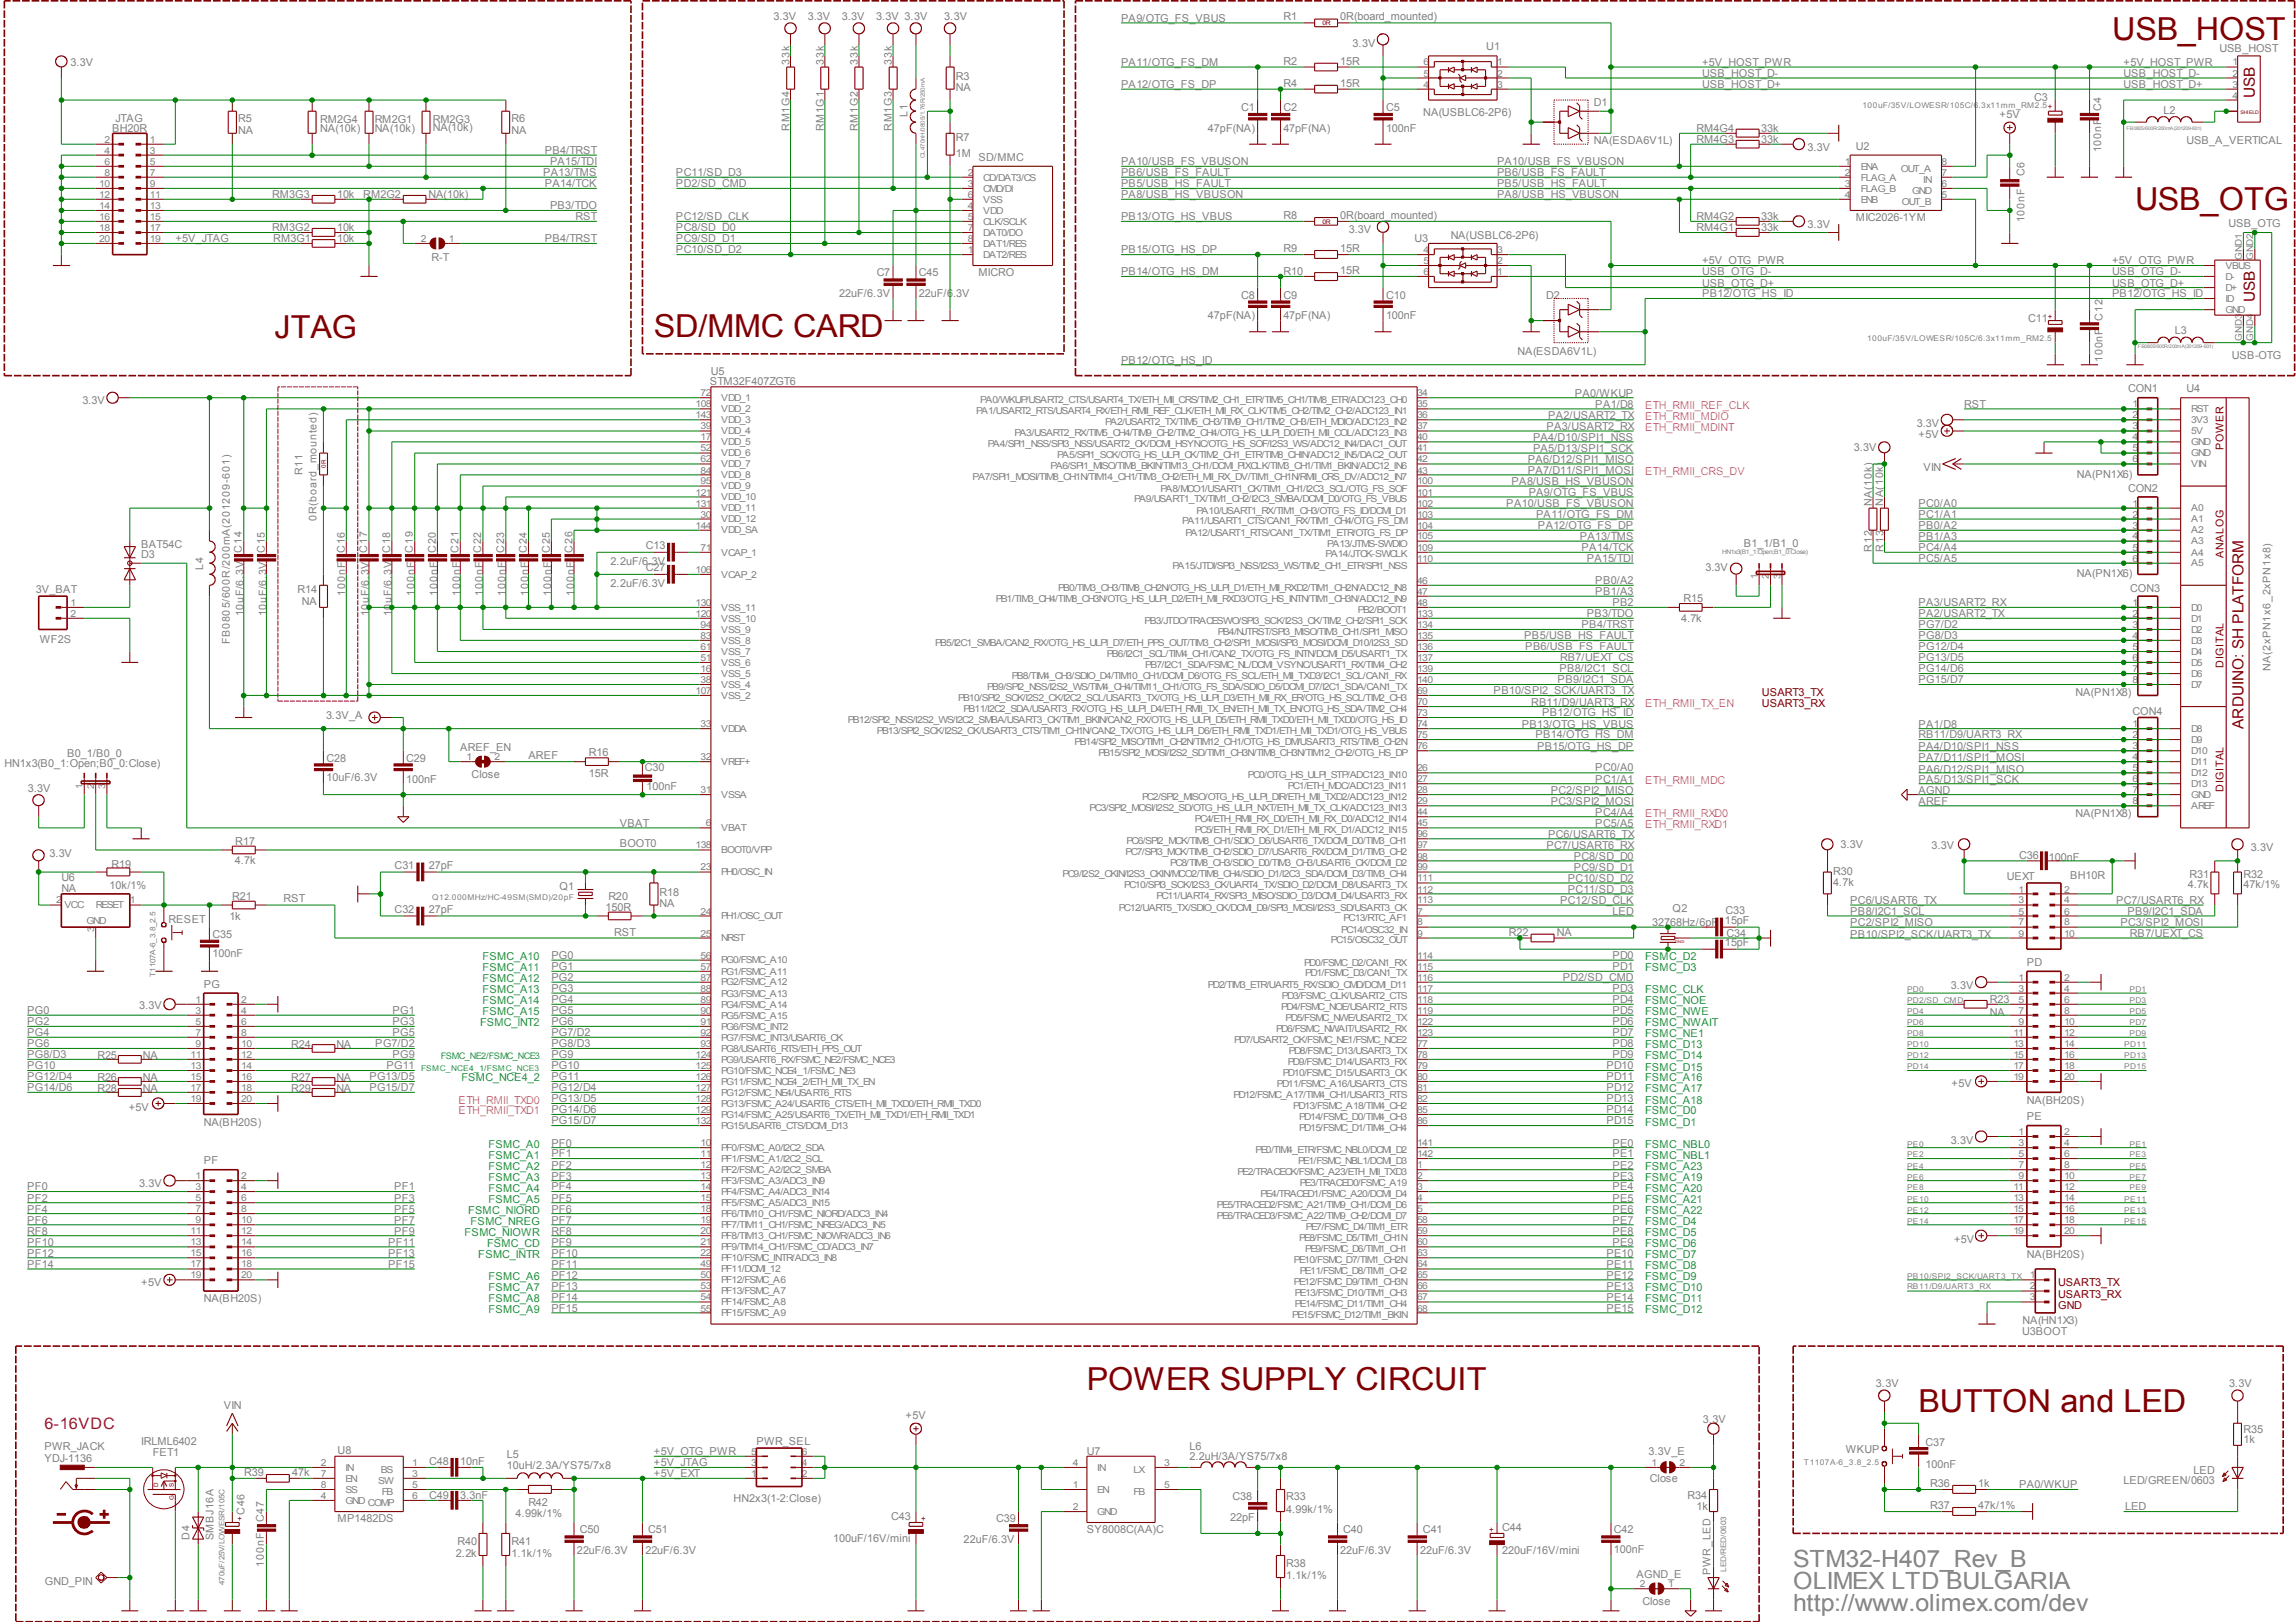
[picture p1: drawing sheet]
<svg xmlns="http://www.w3.org/2000/svg" width="297mm" height="210mm" viewBox="0 0 297 210" stroke-linecap="round" stroke-linejoin="round" font-family="sans-serif">
<defs><g id="words">
<g font-size="4.1" fill="#800000">
<text x="273.3" y="5.1">USB_HOST</text>
<text x="276.2" y="27.2">USB_OTG</text>
<text x="35.5" y="43.8">JTAG</text>
<text x="84.6" y="43.6">SD/MMC CARD</text>
<text x="140.6" y="179.9">POWER SUPPLY CIRCUIT</text>
<text x="248.2" y="182.7">BUTTON and LED</text>
</g>
<g font-size="3.1" fill="#808080">
<text x="232" y="202.7">STM32-H407_Rev_B</text>
<text x="232" y="205.6">OLIMEX LTD BULGARIA</text>
<text x="232" y="208.5">http://www.olimex.com/dev</text>
</g>
<g font-size="2" fill="#800000">
<text x="291.7" y="12.7" transform="rotate(-90 291.7 12.7)">USB</text>
<text x="291.7" y="39.1" transform="rotate(-90 291.7 39.1)">USB</text>
<text x="290.2" y="94.3" transform="rotate(-90 290.2 94.3)">ARDUINO: SH PLATFORM</text>
</g>
<text font-size="2" fill="#f00" x="5.8" y="184.9">6-16VDC</text>
<g font-size="1.4" fill="#808080">
<text x="100.1" y="2.6">3.3V</text>
<text x="104.5" y="2.6">3.3V</text>
<text x="108.9" y="2.6">3.3V</text>
<text x="113.3" y="2.6">3.3V 3.3V</text>
<text x="122.2" y="2.6">3.3V</text>
<text x="145" y="2.8">PA9/OTG_FS_VBUS</text>
<text x="166.1" y="2.6">R1</text>
<text x="173.4" y="2.6">0R(board_mounted)</text>
<text x="9.1" y="8.5">3.3V</text>
<text x="102.1" y="8.4" transform="rotate(-90 102.1 8.4)">33k</text>
<text x="106.6" y="8.4" transform="rotate(-90 106.6 8.4)">33k</text>
<text x="111" y="8.4" transform="rotate(-90 111 8.4)">33k</text>
<text x="115.4" y="8.4" transform="rotate(-90 115.4 8.4)">33k</text>
<text x="123.6" y="11.7">NA</text>
<text x="123.6" y="10.3">R3</text>
<text x="145" y="8.5">PA11/OTG_FS_DM</text>
<text x="145" y="11.4">PA12/OTG_FS_DP</text>
<text x="166.1" y="8.4">R2</text>
<text x="166.1" y="11.3">R4</text>
<text x="173.4" y="8.4">15R</text>
<text x="173.4" y="11.3">15R</text>
<text x="175" y="6">3.3V</text>
<text x="192.3" y="6.5">U1</text>
<text x="220.2" y="8.5">+5V_HOST_PWR</text>
<text x="220.2" y="11.4">USB_HOST_D+</text>
<text x="220.2" y="9.9">USB_HOST_D-</text>
<text x="274.7" y="8.5">+5V_HOST_PWR</text>
<text x="274.7" y="11.4">USB_HOST_D+</text>
<text x="274.7" y="9.9">USB_HOST_D-</text>
<text x="287.1" y="6.7">USB_HOST</text>
<text x="14.5" y="17.1">BH20R</text>
<text x="15" y="15.8">JTAG</text>
<text x="30.8" y="17.4">NA</text>
<text x="30.8" y="15.8">R5</text>
<text x="41.4" y="17.1">NA(10k)</text>
<text x="41.4" y="15.9">RM2G4</text>
<text x="48.5" y="17.1">NA(10k)</text>
<text x="48.5" y="15.9">RM2G1</text>
<text x="56" y="17">NA(10k)</text>
<text x="56" y="15.9">RM2G3</text>
<text x="66.2" y="17.4">NA</text>
<text x="66.2" y="15.8">R6</text>
<text x="102.1" y="17" transform="rotate(-90 102.1 17)">RM1G4</text>
<text x="106.6" y="17" transform="rotate(-90 106.6 17)">RM1G1</text>
<text x="111" y="17" transform="rotate(-90 111 17)">RM1G2</text>
<text x="115.4" y="17" transform="rotate(-90 115.4 17)">RM1G3</text>
<text x="117.4" y="15.1" transform="rotate(-90 117.4 15.1)">L1</text>
<text x="156.3" y="17.1">47pF(NA)</text>
<text x="160.6" y="14.4">C1</text>
<text x="166.1" y="17.1">47pF(NA)</text>
<text x="166.1" y="14.4">C2</text>
<text x="179.3" y="17.1">100nF</text>
<text x="179.3" y="14.4">C5</text>
<text x="184.1" y="15">NA(USBLC6-2P6)</text>
<text x="206.2" y="13.7">D1</text>
<text x="219.5" y="17.1">RM4G4</text>
<text x="227.9" y="17.1">33k</text>
<text x="258.7" y="15.3">+5V</text>
<text x="263.2" y="13.1">C3</text>
<text x="279.9" y="14.7">L2</text>
<text x="70.3" y="22.8">PA13/TMS</text>
<text x="70.5" y="19.9">PB4/TRST</text>
<text x="71.2" y="21.4">PA15/TDI</text>
<text x="87.5" y="22.8">PC11/SD_D3</text>
<text x="123.6" y="20.3">1M</text>
<text x="123.6" y="18.3">R7</text>
<text x="126.6" y="20.8">SD/MMC</text>
<text x="145" y="21.4">PA10/USB_FS_VBUSON</text>
<text x="145" y="22.8">PB6/USB_FS_FAULT</text>
<text x="193.7" y="21.4">PA10/USB_FS_VBUSON</text>
<text x="193.7" y="22.8">PB6/USB_FS_FAULT</text>
<text x="206.2" y="18.7">NA(ESDA6V1L)</text>
<text x="219.5" y="18.5">RM4G3</text>
<text x="227.9" y="18.5">33k</text>
<text x="233.9" y="19.6">3.3V</text>
<text x="240.1" y="19.4">U2</text>
<text x="261.9" y="22.8" transform="rotate(-90 261.9 22.8)">C6</text>
<text x="271.8" y="19.7" transform="rotate(-90 271.8 19.7)">100nF C4</text>
<text x="282.9" y="18.7">USB_A_VERTICAL</text>
<text x="35.2" y="30">RM3G2</text>
<text x="35.2" y="25.6">RM3G3</text>
<text x="43.6" y="30">10k</text>
<text x="43.6" y="25.6">10k</text>
<text x="47" y="25.6">RM2G2</text>
<text x="55.4" y="25.6">NA(10k)</text>
<text x="70.5" y="24.2">PA14/TCK</text>
<text x="71.2" y="27.1">PB3/TDO</text>
<text x="74.5" y="28.5">RST</text>
<text x="87.5" y="30">PC8/SD_D0</text>
<text x="87.5" y="28.5">PC12/SD_CLK</text>
<text x="87.5" y="24.2">PD2/SD_CMD</text>
<text x="145" y="25.6">PA8/USB_HS_VBUSON</text>
<text x="145" y="24.2">PB5/USB_HS_FAULT</text>
<text x="145" y="28.5">PB13/OTG_HS_VBUS</text>
<text x="166.1" y="28.3">R8</text>
<text x="173.4" y="28.3">0R(board_mounted)</text>
<text x="193.7" y="25.6">PA8/USB_HS_VBUSON</text>
<text x="193.7" y="24.2">PB5/USB_HS_FAULT</text>
<text x="219.5" y="30">RM4G1</text>
<text x="219.5" y="28.5">RM4G2</text>
<text x="227.9" y="30">33k</text>
<text x="227.9" y="28.5">33k</text>
<text x="233.9" y="29.6">3.3V</text>
<text x="240.1" y="28.6">MIC2026-1YM</text>
<text x="261.9" y="28.8" transform="rotate(-90 261.9 28.8)">100nF</text>
<text x="288.3" y="29.4">USB_OTG</text>
<text x="22.7" y="31.3">+5V_JTAG</text>
<text x="35.3" y="31.4">RM3G1</text>
<text x="43.6" y="31.4">10k</text>
<text x="55.8" y="33.8">R-T</text>
<text x="70.5" y="31.4">PB4/TRST</text>
<text x="87.5" y="31.4">PC9/SD_D1</text>
<text x="87.5" y="32.8">PC10/SD_D2</text>
<text x="113.4" y="35.8">C7</text>
<text x="118.9" y="35.8">C45</text>
<text x="126.6" y="35.8">MICRO</text>
<text x="145" y="35.6">PB14/OTG_HS_DM</text>
<text x="145" y="32.8">PB15/OTG_HS_DP</text>
<text x="166.1" y="32.7">R9</text>
<text x="166.1" y="35.5">R10</text>
<text x="173.4" y="32.6">15R</text>
<text x="173.4" y="35.5">15R</text>
<text x="174.5" y="30.1">3.3V</text>
<text x="183" y="31.4">U3</text>
<text x="187.7" y="30.9">NA(USBLC6-2P6)</text>
<text x="220.2" y="34.2">+5V_OTG_PWR</text>
<text x="220.2" y="35.6">USB_OTG_D-</text>
<text x="273.3" y="34.2">+5V_OTG_PWR</text>
<text x="273.3" y="35.6">USB_OTG_D-</text>
<text x="108.5" y="38.5">22uF/6.3V</text>
<text x="118.9" y="38.5">22uF/6.3V</text>
<text x="156.3" y="41.3">47pF(NA)</text>
<text x="160.6" y="38.6">C8</text>
<text x="166.1" y="41.3">47pF(NA)</text>
<text x="166.1" y="38.6">C9</text>
<text x="179.3" y="41.3">100nF</text>
<text x="179.3" y="38.6">C10</text>
<text x="200" y="38.6">D2</text>
<text x="220.2" y="38.5">PB12/OTG_HS_ID</text>
<text x="220.2" y="37.1">USB_OTG_D+</text>
<text x="262.4" y="41.7">C11</text>
<text x="272" y="41.5" transform="rotate(-90 272 41.5)">C12</text>
<text x="273.3" y="38.5">PB12/OTG_HS_ID</text>
<text x="273.3" y="37.1">USB_OTG_D+</text>
<text x="145" y="47.1">PB12/OTG_HS_ID</text>
<text x="196.3" y="45.9">NA(ESDA6V1L)</text>
<text x="272" y="46.8" transform="rotate(-90 272 46.8)">100nF</text>
<text x="281.4" y="43.3">L3</text>
<text x="288.7" y="46.5">USB-OTG</text>
<text x="10.7" y="52.2">3.3V</text>
<text x="91.8" y="49.8">STM32F407ZGT6</text>
<text x="92" y="48.5">U5</text>
<text x="203.7" y="51.3">PA0/WKUP</text>
<text x="206.4" y="52.8">PA1/D8</text>
<text x="254.1" y="52.8">RST</text>
<text x="275.3" y="50.8">CON1</text>
<text x="282.9" y="50.8">U4</text>
<text x="197.7" y="59.9">PA6/D12/SPI1_MISO</text>
<text x="198.3" y="57">PA4/D10/SPI1_NSS</text>
<text x="198.3" y="58.5">PA5/D13/SPI1_SCK</text>
<text x="200.1" y="55.6">PA3/USART2_RX</text>
<text x="200.3" y="54.2">PA2/USART2_TX</text>
<text x="239.9" y="58.4">3.3V</text>
<text x="248" y="55.2">3.3V</text>
<text x="248.2" y="56.7">+5V</text>
<text x="39.1" y="61.5" transform="rotate(-90 39.1 61.5)">R11</text>
<text x="194.9" y="65.6">PA10/USB_FS_VBUSON</text>
<text x="195.5" y="62.8">PA8/USB_HS_VBUSON</text>
<text x="197.7" y="61.3">PA7/D11/SPI1_MOSI</text>
<text x="197.8" y="64.2">PA9/OTG_FS_VBUS</text>
<text x="242.2" y="65.5" transform="rotate(-90 242.2 65.5)">NA(10k)</text>
<text x="243.6" y="65.5" transform="rotate(-90 243.6 65.5)">NA(10k)</text>
<text x="248.2" y="65.6">PC0/A0</text>
<text x="248.8" y="61">VIN</text>
<text x="268.7" y="61.8">NA(PN1X6)</text>
<text x="275.3" y="63.6">CON2</text>
<text x="18.3" y="70.9">BAT54C</text>
<text x="31.3" y="71.5" transform="rotate(-90 31.3 71.5)">C14</text>
<text x="34.3" y="71.5" transform="rotate(-90 34.3 71.5)">C15</text>
<text x="41" y="67.5" transform="rotate(-90 41 67.5)">0R(board_mounted)</text>
<text x="44.6" y="71.5" transform="rotate(-90 44.6 71.5)">C16</text>
<text x="47.5" y="71.5" transform="rotate(-90 47.5 71.5)">C17</text>
<text x="50.5" y="71.5" transform="rotate(-90 50.5 71.5)">C18</text>
<text x="53.4" y="71.5" transform="rotate(-90 53.4 71.5)">C19</text>
<text x="56.4" y="71.5" transform="rotate(-90 56.4 71.5)">C20</text>
<text x="59.3" y="71.5" transform="rotate(-90 59.3 71.5)">C21</text>
<text x="62.3" y="71.5" transform="rotate(-90 62.3 71.5)">C22</text>
<text x="65.2" y="71.5" transform="rotate(-90 65.2 71.5)">C23</text>
<text x="68.2" y="71.5" transform="rotate(-90 68.2 71.5)">C24</text>
<text x="71.1" y="71.5" transform="rotate(-90 71.1 71.5)">C25</text>
<text x="74" y="71.5" transform="rotate(-90 74 71.5)">C26</text>
<text x="83.5" y="71.1">C13</text>
<text x="198.8" y="67">PA11/OTG_FS_DM</text>
<text x="199" y="68.5">PA12/OTG_FS_DP</text>
<text x="204.4" y="69.9">PA13/TMS</text>
<text x="204.6" y="71.3">PA14/TCK</text>
<text x="225.6" y="70.7">B1_1/B1_0</text>
<text x="242.2" y="71.4" transform="rotate(-90 242.2 71.4)">R12</text>
<text x="243.7" y="71.4" transform="rotate(-90 243.7 71.4)">R13</text>
<text x="248.2" y="68.5">PB0/A2</text>
<text x="248.2" y="69.9">PB1/A3</text>
<text x="248.2" y="67">PC1/A1</text>
<text x="248.2" y="71.3">PC4/A4</text>
<text x="4.6" y="76.8">3V_BAT</text>
<text x="18.3" y="72.2">D3</text>
<text x="26.3" y="73.7" transform="rotate(-90 26.3 73.7)">L4</text>
<text x="38.5" y="76.7">R14</text>
<text x="44.7" y="77.1" transform="rotate(-90 44.7 77.1)">100nF</text>
<text x="53.6" y="77.1" transform="rotate(-90 53.6 77.1)">100nF</text>
<text x="56.6" y="77.1" transform="rotate(-90 56.6 77.1)">100nF</text>
<text x="59.5" y="77.1" transform="rotate(-90 59.5 77.1)">100nF</text>
<text x="62.5" y="77.1" transform="rotate(-90 62.5 77.1)">100nF</text>
<text x="65.4" y="77.1" transform="rotate(-90 65.4 77.1)">100nF</text>
<text x="68.4" y="77.1" transform="rotate(-90 68.4 77.1)">100nF</text>
<text x="71.3" y="77.1" transform="rotate(-90 71.3 77.1)">100nF</text>
<text x="74.3" y="77.1" transform="rotate(-90 74.3 77.1)">100nF</text>
<text x="79" y="73.1">2.2uF/6.3V</text>
<text x="79" y="76">2.2uF/6.3V</text>
<text x="83.5" y="73.9">C27</text>
<text x="205.3" y="72.7">PA15/TDI</text>
<text x="206.4" y="75.6">PB0/A2</text>
<text x="206.4" y="77">PB1/A3</text>
<text x="217.8" y="77.9">R15</text>
<text x="220.6" y="73.9">3.3V</text>
<text x="248.2" y="72.7">PC5/A5</text>
<text x="268.7" y="74.7">NA(PN1X6)</text>
<text x="275.6" y="76.6">CON3</text>
<text x="5.2" y="83.1">WF2S</text>
<text x="29.7" y="83.3" transform="rotate(-90 29.7 83.3)">FB0805/600R/200mA(201209-601)</text>
<text x="31.5" y="79.8" transform="rotate(-90 31.5 79.8)">10uF/6.3V</text>
<text x="34.5" y="79.8" transform="rotate(-90 34.5 79.8)">10uF/6.3V</text>
<text x="39.1" y="78.3">NA</text>
<text x="47.7" y="79.8" transform="rotate(-90 47.7 79.8)">10uF/6.3V</text>
<text x="50.7" y="79.8" transform="rotate(-90 50.7 79.8)">10uF/6.3V</text>
<text x="197.2" y="82.7">PB5/USB_HS_FAULT</text>
<text x="204.6" y="81.3">PB4/TRST</text>
<text x="205.3" y="79.9">PB3/TDO</text>
<text x="208.6" y="78.5">PB2</text>
<text x="217.5" y="80.5">4.7k</text>
<text x="248.2" y="79.9">PA2/USART2_TX</text>
<text x="248.2" y="78.5">PA3/USART2_RX</text>
<text x="248.2" y="81.3">PG7/D2</text>
<text x="248.2" y="82.7">PG8/D3</text>
<text x="193.2" y="89.9">PB10/SPI2_SCK/UART3_TX</text>
<text x="197.3" y="84.2">PB6/USB_FS_FAULT</text>
<text x="201.5" y="88.4">PB9/I2C1_SDA</text>
<text x="201.8" y="87">PB8/I2C1_SCL</text>
<text x="201.9" y="85.6">RB7/UEXT_CS</text>
<text x="248.2" y="84.2">PG12/D4</text>
<text x="248.2" y="85.6">PG13/D5</text>
<text x="248.2" y="87">PG14/D6</text>
<text x="248.2" y="88.4">PG15/D7</text>
<text x="293.7" y="86.9" transform="rotate(-90 293.7 86.9)">NA(2xPN1x6_2xPN1x8)</text>
<text x="42.2" y="93.1">3.3V_A</text>
<text x="196.9" y="94.2">PB13/OTG_HS_VBUS</text>
<text x="198.1" y="91.3">RB11/D9/UART3_RX</text>
<text x="198.6" y="95.6">PB14/OTG_HS_DM</text>
<text x="199.5" y="92.7">PB12/OTG_HS_ID</text>
<text x="248.2" y="94.2">PA1/D8</text>
<text x="248.2" y="95.6">RB11/D9/UART3_RX</text>
<text x="268.5" y="90.1">NA(PN1X8)</text>
<text x="275.9" y="92.6">CON4</text>
<text x=".6" y="99.3">HN1x3(B0_1:Open;B0_0:Close)</text>
<text x="8.7" y="97.9">B0_1/B0_0</text>
<text x="42.2" y="101.1">10uF/6.3V</text>
<text x="42.2" y="98.6">C28</text>
<text x="52.5" y="101.3">100nF</text>
<text x="52.5" y="98.6">C29</text>
<text x="59.5" y="97.2">AREF_EN</text>
<text x="61" y="100.7">Close</text>
<text x="68.4" y="98.2">AREF</text>
<text x="76.2" y="100.5">15R</text>
<text x="76.2" y="97.9">R16</text>
<text x="83.4" y="99.8">C30</text>
<text x="198.9" y="97">PB15/OTG_HS_DP</text>
<text x="206.4" y="99.8">PC0/A0</text>
<text x="206.4" y="101.3">PC1/A1</text>
<text x="248.2" y="97">PA4/D10/SPI1_NSS</text>
<text x="248.2" y="101.3">PA5/D13/SPI1_SCK</text>
<text x="248.2" y="100">PA6/D12/SPI1_MISO</text>
<text x="248.2" y="98.4">PA7/D11/SPI1_MOSI</text>
<text x="3.6" y="102.6">3.3V</text>
<text x="80.2" y="107">VBAT</text>
<text x="83.6" y="102.2">100nF</text>
<text x="200.6" y="102.7">PC2/SPI2_MISO</text>
<text x="200.6" y="104.1">PC3/SPI2_MOSI</text>
<text x="206.4" y="105.6">PC4/A4</text>
<text x="206.4" y="107">PC5/A5</text>
<text x="248.2" y="102.7">AGND</text>
<text x="248.2" y="104.1">AREF</text>
<text x="268.5" y="105.8">NA(PN1X8)</text>
<text x="6.4" y="110.9">3.3V</text>
<text x="7.9" y="114">U6</text>
<text x="14.4" y="112.3">R19</text>
<text x="30.4" y="111.8">4.7k</text>
<text x="30.4" y="109.3">R17</text>
<text x="51" y="112.5">C31</text>
<text x="55.5" y="112.5">27pF</text>
<text x="80.2" y="109.6">BOOT0</text>
<text x="200.1" y="109.9">PC7/USART6_RX</text>
<text x="200.3" y="108.4">PC6/USART6_TX</text>
<text x="203.6" y="111.3">PC8/SD_D0</text>
<text x="203.6" y="112.7">PC9/SD_D1</text>
<text x="237.2" y="113.2">R30</text>
<text x="238.1" y="109.7">3.3V</text>
<text x="249.9" y="109.9">3.3V</text>
<text x="259.6" y="113.8">UEXT</text>
<text x="261.2" y="111.2">C36</text>
<text x="265.1" y="111.4">100nF</text>
<text x="267.8" y="113.7">BH10R</text>
<text x="283.2" y="113.7">R31</text>
<text x="290.2" y="113.7">R32</text>
<text x="291.2" y="110.2">3.3V</text>
<text x="7.9" y="115.4">NA</text>
<text x="14.1" y="115">10k/1%</text>
<text x="21.8" y="119.4">RESET</text>
<text x="29.7" y="119.1">1k</text>
<text x="30.1" y="116.4">R21</text>
<text x="36.7" y="116.8">RST</text>
<text x="51" y="118.2">C32</text>
<text x="55.5" y="118.2">27pF</text>
<text x="72.4" y="115.1">Q1</text>
<text x="78.3" y="117.8">150R</text>
<text x="78.7" y="116.4">R20</text>
<text x="85.3" y="117.3">NA</text>
<text x="85.3" y="115.9">R18</text>
<text x="201.9" y="117">PC12/SD_CLK</text>
<text x="202.8" y="114.1">PC10/SD_D2</text>
<text x="202.8" y="115.5">PC11/SD_D3</text>
<text x="208.6" y="118.4">LED</text>
<text x="213.7" y="119.8">32768Hz/6pF</text>
<text x="216.4" y="118">Q2</text>
<text x="223.2" y="119.6">15pF</text>
<text x="223.2" y="118.3">C33</text>
<text x="237.2" y="114.7">4.7k</text>
<text x="239.4" y="118.4">PB8/I2C1_SCL</text>
<text x="239.4" y="119.8">PC2/SPI2_MISO</text>
<text x="239.4" y="117">PC6/USART6_TX</text>
<text x="273.8" y="117">PC7/USART6_RX</text>
<text x="274.4" y="119.8">PC3/SPI2_MOSI</text>
<text x="275.2" y="118.4">PB9/I2C1_SDA</text>
<text x="283" y="115">4.7k</text>
<text x="290.2" y="115">47k/1%</text>
<text x="27.5" y="123.9">100nF</text>
<text x="27.5" y="121.4">C35</text>
<text x="71.3" y="124.1">PG0</text>
<text x="71.3" y="125.5">PG1</text>
<text x="79.4" y="121.2">RST</text>
<text x="195.2" y="121.2">R22</text>
<text x="201.4" y="121.2">NA</text>
<text x="208.6" y="124.1">PD0</text>
<text x="208.6" y="125.5">PD1</text>
<text x="223.2" y="122.5">15pF</text>
<text x="223.4" y="121.3">C34</text>
<text x="239.4" y="121.4">PB10/SPI2_SCK/UART3_TX</text>
<text x="262.2" y="125">PD</text>
<text x="275.6" y="121.2">RB7/UEXT_CS</text>
<text x="3.5" y="131.2">PG0</text>
<text x="18" y="130.6">3.3V</text>
<text x="26.4" y="127.8">PG</text>
<text x="50.8" y="131.2">PG1</text>
<text x="71.3" y="127">PG2</text>
<text x="71.3" y="128.4">PG3</text>
<text x="71.3" y="129.8">PG4</text>
<text x="71.3" y="131.2">PG5</text>
<text x="202.2" y="127">PD2/SD_CMD</text>
<text x="208.6" y="128.4">PD3</text>
<text x="208.6" y="129.8">PD4</text>
<text x="208.6" y="131.2">PD5</text>
<text x="252.4" y="128">3.3V</text>
<text x="257.4" y="131.4">NA</text>
<text x="257.4" y="129.8">R23</text>
<text x="3.5" y="132.7">PG2</text>
<text x="3.5" y="134.1">PG4</text>
<text x="3.5" y="135.5">PG6</text>
<text x="3.5" y="136.9">PG8/D3</text>
<text x="12.6" y="137.1">R25</text>
<text x="18.5" y="137.1">NA</text>
<text x="37.7" y="135.6">R24</text>
<text x="43.5" y="135.6">NA</text>
<text x="48.5" y="135.5">PG7/D2</text>
<text x="50.8" y="132.7">PG3</text>
<text x="50.8" y="134.1">PG5</text>
<text x="50.8" y="136.9">PG9</text>
<text x="71.3" y="132.7">PG6</text>
<text x="71.3" y="134.1">PG7/D2</text>
<text x="71.3" y="135.5">PG8/D3</text>
<text x="71.3" y="136.9">PG9</text>
<text x="208.6" y="132.7">PD6</text>
<text x="208.6" y="134.1">PD7</text>
<text x="208.6" y="135.5">PD8</text>
<text x="208.6" y="136.9">PD9</text>
<text x="3.5" y="138.4">PG10</text>
<text x="3.5" y="139.8">PG12/D4</text>
<text x="3.5" y="141.2">PG14/D6</text>
<text x="12.6" y="139.9">R26</text>
<text x="12.6" y="141.4">R28</text>
<text x="16.7" y="143.7">+5V</text>
<text x="18.5" y="139.9">NA</text>
<text x="18.5" y="141.4">NA</text>
<text x="37.7" y="139.9">R27</text>
<text x="37.7" y="141.4">R29</text>
<text x="43.5" y="139.9">NA</text>
<text x="43.5" y="141.4">NA</text>
<text x="47.8" y="139.8">PG13/D5</text>
<text x="47.8" y="141.2">PG15/D7</text>
<text x="50" y="138.4">PG11</text>
<text x="71.3" y="138.4">PG10</text>
<text x="71.3" y="139.8">PG11</text>
<text x="71.3" y="141.2">PG12/D4</text>
<text x="71.3" y="142.7">PG13/D5</text>
<text x="207.8" y="138.4">PD10</text>
<text x="207.8" y="139.8">PD11</text>
<text x="207.8" y="141.2">PD12</text>
<text x="207.8" y="142.7">PD13</text>
<text x="252.5" y="140.7">+5V</text>
<text x="262.2" y="142.8">NA(BH20S)</text>
<text x="26.4" y="145.7">NA(BH20S)</text>
<text x="71.3" y="148.4">PF0</text>
<text x="71.3" y="149.8">PF1</text>
<text x="71.3" y="144.1">PG14/D6</text>
<text x="71.3" y="145.5">PG15/D7</text>
<text x="207.8" y="144.1">PD14</text>
<text x="207.8" y="145.5">PD15</text>
<text x="208.6" y="148.4">PE0</text>
<text x="208.6" y="149.8">PE1</text>
<text x="252.4" y="148">3.3V</text>
<text x="262.2" y="145">PE</text>
<text x="3.5" y="154.1">PF0</text>
<text x="3.5" y="155.5">PF2</text>
<text x="18" y="153.6">3.3V</text>
<text x="26.4" y="150.6">PF</text>
<text x="51" y="154.1">PF1</text>
<text x="51" y="155.5">PF3</text>
<text x="71.3" y="151.2">PF2</text>
<text x="71.3" y="152.6">PF3</text>
<text x="71.3" y="154.1">PF4</text>
<text x="71.3" y="155.5">PF5</text>
<text x="208.6" y="151.2">PE2</text>
<text x="208.6" y="152.6">PE3</text>
<text x="208.6" y="154.1">PE4</text>
<text x="208.6" y="155.5">PE5</text>
<text x="3.5" y="156.9">PF4</text>
<text x="3.5" y="158.4">PF6</text>
<text x="3.5" y="161.2">PF10</text>
<text x="3.5" y="159.8">RF8</text>
<text x="50.2" y="161.2">PF11</text>
<text x="51" y="156.9">PF5</text>
<text x="51" y="158.4">PF7</text>
<text x="51" y="159.8">PF9</text>
<text x="71.3" y="156.9">PF6</text>
<text x="71.3" y="158.4">PF7</text>
<text x="71.3" y="161.2">PF9</text>
<text x="71.3" y="159.8">RF8</text>
<text x="208.6" y="156.9">PE6</text>
<text x="208.6" y="158.4">PE7</text>
<text x="208.6" y="159.8">PE8</text>
<text x="208.6" y="161.2">PE9</text>
<text x="252.8" y="160.8">+5V</text>
<text x="3.5" y="162.6">PF12</text>
<text x="3.5" y="164.1">PF14</text>
<text x="18.3" y="166.4">+5V</text>
<text x="50.2" y="162.6">PF13</text>
<text x="50.2" y="164.1">PF15</text>
<text x="71.3" y="162.6">PF10</text>
<text x="71.3" y="164.1">PF11</text>
<text x="71.3" y="165.5">PF12</text>
<text x="71.3" y="166.9">PF13</text>
<text x="207.8" y="162.6">PE10</text>
<text x="207.8" y="164.1">PE11</text>
<text x="207.8" y="165.5">PE12</text>
<text x="207.8" y="166.9">PE13</text>
<text x="262.2" y="162.8">NA(BH20S)</text>
<text x="26.4" y="168.5">NA(BH20S)</text>
<text x="71.3" y="168.3">PF14</text>
<text x="71.3" y="169.8">PF15</text>
<text x="207.8" y="168.3">PE14</text>
<text x="207.8" y="169.8">PE15</text>
<text x="261.6" y="172.8">U3BOOT</text>
<text x="261.7" y="171.3">NA(HN1X3)</text>
<text x="242.7" y="179.5">3.3V</text>
<text x="288.4" y="179.5">3.3V</text>
<text x="29" y="182.4">VIN</text>
<text x="117.2" y="183.7">+5V</text>
<text x="220.3" y="184.2">3.3V</text>
<text x="290.2" y="185.5">R35</text>
<text x="5.8" y="189.2">YDJ-1136</text>
<text x="5.8" y="187.6">PWR_JACK</text>
<text x="18.3" y="187">IRLML6402</text>
<text x="19.8" y="188.5">FET1</text>
<text x="31.6" y="191">R39</text>
<text x="37.8" y="191">47k</text>
<text x="43.7" y="188.1">U8</text>
<text x="55.5" y="189.5">C48</text>
<text x="59.5" y="189.5">10nF</text>
<text x="65.6" y="190">10uH/2.3A/YS75/7x8</text>
<text x="65.6" y="188.7">L5</text>
<text x="84.6" y="191.1">+5V_EXT</text>
<text x="84.6" y="189.7">+5V_JTAG</text>
<text x="84.6" y="188.2">+5V_OTG_PWR</text>
<text x="97.9" y="187">PWR_SEL</text>
<text x="140.6" y="188.3">U7</text>
<text x="153.9" y="188.9">2.2uH/3A/YS75/7x8</text>
<text x="153.9" y="187.6">L6</text>
<text x="213.3" y="188.2">3.3V_E</text>
<text x="213.4" y="191.7">Close</text>
<text x="238.8" y="188">WKUP</text>
<text x="249.1" y="189.9">100nF</text>
<text x="249.1" y="187.1">C37</text>
<text x="283.8" y="190.7">LED</text>
<text x="290.2" y="186.8">1k</text>
<text x="31.6" y="196" transform="rotate(-90 31.6 196)">C46</text>
<text x="34.1" y="197" transform="rotate(-90 34.1 197)">C47</text>
<text x="43.7" y="197">MP1482DS</text>
<text x="55.5" y="194">C49</text>
<text x="59.5" y="194">3.3nF</text>
<text x="66.7" y="196.4">4.99k/1%</text>
<text x="68.4" y="194.9">R42</text>
<text x="94.9" y="194.4">HN2x3(1-2:Close)</text>
<text x="115.3" y="196.7">C43</text>
<text x="128.9" y="197">C39</text>
<text x="159.1" y="196.9">22pF</text>
<text x="159.5" y="194.2">C38</text>
<text x="166.4" y="195.8">4.99k/1%</text>
<text x="166.4" y="194.2">R33</text>
<text x="218.3" y="194">R34</text>
<text x="219.5" y="195.4">1k</text>
<text x="249.7" y="192.4">R36</text>
<text x="249.7" y="195.2">R37</text>
<text x="255.9" y="192.4">1k</text>
<text x="255.9" y="195.2">47k/1%</text>
<text x="261.2" y="192.6">PA0/WKUP</text>
<text x="274.7" y="192">LED/GREEN/0603</text>
<text x="274.9" y="195.4">LED</text>
<text x="24.5" y="199.3" transform="rotate(-90 24.5 199.3)">D4</text>
<text x="27.6" y="199.3" transform="rotate(-90 27.6 199.3)">SMBJ16A</text>
<text x="34.1" y="202.7" transform="rotate(-90 34.1 202.7)">100nF</text>
<text x="59" y="201.5">2.2k</text>
<text x="59.2" y="199.9">R40</text>
<text x="66.2" y="201.5">1.1k/1%</text>
<text x="66.2" y="199.9">R41</text>
<text x="74.6" y="201.2">22uF/6.3V</text>
<text x="75" y="198.4">C50</text>
<text x="83.5" y="201.2">22uF/6.3V</text>
<text x="83.9" y="198.4">C51</text>
<text x="107.8" y="199.6">100uF/16V/mini</text>
<text x="124.7" y="199.7">22uF/6.3V</text>
<text x="140.6" y="198.4">SY8008C(AA)C</text>
<text x="166.4" y="202.7">R38</text>
<text x="173.4" y="201.2">22uF/6.3V</text>
<text x="173.8" y="198.4">C40</text>
<text x="183.7" y="201.2">22uF/6.3V</text>
<text x="184.1" y="198.4">C41</text>
<text x="194.3" y="201">220uF/16V/mini</text>
<text x="194.3" y="198.2">C44</text>
<text x="208.8" y="200.9">100nF</text>
<text x="208.8" y="198.4">C42</text>
<text x="221.3" y="203.8" transform="rotate(-90 221.3 203.8)">PWR_LED</text>
<text x="5.8" y="205.1">GND_PIN</text>
<text x="166.4" y="204.4">1.1k/1%</text>
<text x="211.7" y="204.2">AGND_E</text>
<text x="212.5" y="207.7">Close</text>
</g>
<g font-size="1.4" fill="#f0f">
<text x="212.8" y="52.9">ETH_RMII_REF_CLK</text>
<text x="212.8" y="54.3">ETH_RMII_MDIO</text>
<text x="212.8" y="55.8">ETH_RMII_MDINT</text>
<text x="212.8" y="61.5">ETH_RMII_CRS_DV</text>
<text x="212.8" y="91.4">ETH_RMII_TX_EN</text>
<text x="212.8" y="101.4">ETH_RMII_MDC</text>
<text x="212.8" y="105.7">ETH_RMII_RXD0</text>
<text x="212.8" y="107.1">ETH_RMII_RXD1</text>
<text x="59.3" y="142.8">ETH_RMII_TXD0</text>
<text x="59.3" y="144.2">ETH_RMII_TXD1</text>
</g>
<g font-size="1.4" fill="#800000">
<text x="287.7" y="58.2" transform="rotate(-90 287.7 58.2)">POWER</text>
<text x="287.7" y="72.2" transform="rotate(-90 287.7 72.2)">ANALOG</text>
<text x="287.7" y="86.4" transform="rotate(-90 287.7 86.4)">DIGITAL</text>
<text x="227.9" y="91.5">USART3_RX</text>
<text x="227.9" y="90.1">USART3_TX</text>
<text x="287.7" y="102.5" transform="rotate(-90 287.7 102.5)">DIGITAL</text>
<text x="266.3" y="166.4">USART3_TX</text>
<text x="266.3" y="168">USART3_RX</text>
<text x="266.3" y="169.4">GND</text>
</g>
<g font-size="1.4" fill="#008080">
<text x="62.4" y="124.2">FSMC_A10</text>
<text x="62.4" y="125.7">FSMC_A11</text>
<text x="212.8" y="125.7">FSMC_D3</text>
<text x="212.8" y="124.2">FSMC_D2</text>
<text x="62.4" y="127.1">FSMC_A12</text>
<text x="62.4" y="128.5">FSMC_A13</text>
<text x="62.4" y="130">FSMC_A14</text>
<text x="62.4" y="131.4">FSMC_A15</text>
<text x="212.8" y="131.4">FSMC_NWE</text>
<text x="212.8" y="130">FSMC_NOE</text>
<text x="212.8" y="128.5">FSMC_CLK</text>
<text x="62.1" y="132.8">FSMC_INT2</text>
<text x="212.8" y="137.1">FSMC_D14</text>
<text x="212.8" y="135.7">FSMC_D13</text>
<text x="212.8" y="134.2">FSMC_NE1</text>
<text x="212.8" y="132.8">FSMC_NWAIT</text>
<text x="59.7" y="139.9">FSMC_NCE4_2</text>
<text x="212.8" y="142.8">FSMC_A18</text>
<text x="212.8" y="141.4">FSMC_A17</text>
<text x="212.8" y="139.9">FSMC_A16</text>
<text x="212.8" y="138.5">FSMC_D15</text>
<text x="63.2" y="148.5">FSMC_A0</text>
<text x="63.2" y="149.9">FSMC_A1</text>
<text x="212.8" y="145.7">FSMC_D1</text>
<text x="212.8" y="144.2">FSMC_D0</text>
<text x="212.8" y="148.5">FSMC_NBL0</text>
<text x="212.8" y="149.9">FSMC_NBL1</text>
<text x="63.2" y="151.4">FSMC_A2</text>
<text x="63.2" y="152.8">FSMC_A3</text>
<text x="63.2" y="154.2">FSMC_A4</text>
<text x="63.2" y="155.6">FSMC_A5</text>
<text x="212.8" y="155.6">FSMC_A21</text>
<text x="212.8" y="154.2">FSMC_A20</text>
<text x="212.8" y="152.8">FSMC_A19</text>
<text x="212.8" y="151.4">FSMC_A23</text>
<text x="60.1" y="159.9">FSMC_NIOWR</text>
<text x="60.6" y="157.1">FSMC_NIORD</text>
<text x="60.9" y="158.5">FSMC_NREG</text>
<text x="63" y="161.4">FSMC_CD</text>
<text x="212.8" y="161.4">FSMC_D6</text>
<text x="212.8" y="159.9">FSMC_D5</text>
<text x="212.8" y="158.5">FSMC_D4</text>
<text x="212.8" y="157.1">FSMC_A22</text>
<text x="61.9" y="162.8">FSMC_INTR</text>
<text x="63.2" y="165.6">FSMC_A6</text>
<text x="63.2" y="167.1">FSMC_A7</text>
<text x="212.8" y="167.1">FSMC_D10</text>
<text x="212.8" y="165.6">FSMC_D9</text>
<text x="212.8" y="164.2">FSMC_D8</text>
<text x="212.8" y="162.8">FSMC_D7</text>
<text x="63.2" y="168.5">FSMC_A8</text>
<text x="63.2" y="169.9">FSMC_A9</text>
<text x="212.8" y="169.9">FSMC_D12</text>
<text x="212.8" y="168.5">FSMC_D11</text>
</g>
<g font-size="1.2" fill="#808080">
<text x="184.1" y="11.3">4</text>
<text x="184.1" y="9.9">5</text>
<text x="184.1" y="8.5">6</text>
<text x="193.7" y="8.5">1</text>
<text x="193.7" y="9.9">2</text>
<text x="193.7" y="11.3">3</text>
<text x="288.8" y="8.5">1</text>
<text x="288.8" y="9.9">2</text>
<text x="288.8" y="11.3">3</text>
<text x="288.8" y="12.8">4</text>
<text x="13.5" y="18.5">2</text>
<text x="13.5" y="19.9">4</text>
<text x="13.5" y="21.3">6</text>
<text x="13.5" y="22.8">8</text>
<text x="19.4" y="18.5">1</text>
<text x="19.4" y="19.9">3</text>
<text x="19.4" y="21.3">5</text>
<text x="19.4" y="22.8">7</text>
<text x="125.2" y="22.8">2</text>
<text x="127.2" y="23.4">CD/DAT3/CS</text>
<text x="238.7" y="21.3">1</text>
<text x="238.7" y="22.8">2</text>
<text x="240.7" y="21.9">ENA</text>
<text x="240.7" y="23.4">FLAG_A</text>
<text x="245.9" y="22.2">OUT_A</text>
<text x="248.8" y="23.6">IN</text>
<text x="251.2" y="22.8">7</text>
<text x="251.2" y="21.3">8</text>
<text x="12.8" y="24.2">10</text>
<text x="12.8" y="25.6">12</text>
<text x="12.8" y="27">14</text>
<text x="12.8" y="28.4">16</text>
<text x="12.8" y="29.9">18</text>
<text x="19.4" y="24.2">9</text>
<text x="19.4" y="25.6">11</text>
<text x="19.4" y="27">13</text>
<text x="19.4" y="28.4">15</text>
<text x="19.4" y="29.9">17</text>
<text x="125.2" y="28.4">5</text>
<text x="125.2" y="24.2">3</text>
<text x="125.2" y="29.9">7</text>
<text x="125.2" y="27">4</text>
<text x="125.2" y="25.6">6</text>
<text x="127.2" y="29.1">CLK/SCLK</text>
<text x="127.2" y="24.8">CMD/DI</text>
<text x="127.2" y="27.7">VDD</text>
<text x="127.2" y="26.2">VSS</text>
<text x="238.7" y="25.6">4</text>
<text x="238.7" y="24.2">3</text>
<text x="240.7" y="26.2">ENB</text>
<text x="240.7" y="24.8">FLAG_B</text>
<text x="246" y="26.5">OUT_B</text>
<text x="247.4" y="25.1">GND</text>
<text x="251.2" y="24.2">6</text>
<text x="251.2" y="25.6">5</text>
<text x="12.8" y="31.3">20</text>
<text x="19.4" y="31.3">19</text>
<text x="54.4" y="31.3">2</text>
<text x="58.1" y="31.3">1</text>
<text x="125.2" y="31.3">8</text>
<text x="125.2" y="32.7">1</text>
<text x="127.2" y="30.5">DAT0/DO</text>
<text x="127.2" y="31.9">DAT1/RES</text>
<text x="127.2" y="33.4">DAT2/RES</text>
<text x="184.1" y="32.7">4</text>
<text x="184.1" y="34.1">5</text>
<text x="184.1" y="35.6">6</text>
<text x="193.7" y="35.6">1</text>
<text x="193.7" y="34.1">2</text>
<text x="193.7" y="32.7">3</text>
<text x="287.9" y="34.8">VBUS</text>
<text x="290" y="33.7" transform="rotate(-90 290 33.7)">GND1</text>
<text x="291.5" y="33.7" transform="rotate(-90 291.5 33.7)">GND2</text>
<text x="287.9" y="37.6">D+</text>
<text x="287.9" y="36.2">D-</text>
<text x="287.9" y="40.5">GND</text>
<text x="287.9" y="39.1">ID</text>
<text x="290" y="44.1" transform="rotate(-90 290 44.1)">GND3</text>
<text x="291.5" y="44.1" transform="rotate(-90 291.5 44.1)">GND4</text>
<text x="90" y="52.7">108</text>
<text x="90.6" y="51.3">72</text>
<text x="93.3" y="51.9">VDD_1</text>
<text x="93.3" y="53.3">VDD_2</text>
<text x="126.3" y="53.6">PA1/USART2_RTS/USART4_RX/ETH_RMII_REF_CLK/ETH_MII_RX_CLK/TIM5_CH2/TIM2_CH2/ADC123_IN1</text>
<text x="126.8" y="52.2">PA0/WKUP/USART2_CTS/USART4_TX/ETH_MII_CRS/TIM2_CH1_ETR/TIM5_CH1/TIM8_ETR/ADC123_CH0</text>
<text x="183.3" y="51.3">34</text>
<text x="183.3" y="52.7">35</text>
<text x="275.9" y="52.7">1</text>
<text x="283.5" y="53.3">RST</text>
<text x="90" y="54.2">143</text>
<text x="90.6" y="55.6">39</text>
<text x="90.6" y="57">17</text>
<text x="90.6" y="58.4">52</text>
<text x="90.6" y="59.8">62</text>
<text x="93.3" y="54.8">VDD_3</text>
<text x="93.3" y="56.2">VDD_4</text>
<text x="93.3" y="57.6">VDD_5</text>
<text x="93.3" y="59.1">VDD_6</text>
<text x="127.8" y="57.9">PA4/SPI1_NSS/SPI3_NSS/USART2_CK/DCMI_HSYNC/OTG_HS_SOF/I2S3_WS/ADC12_IN4/DAC1_OUT</text>
<text x="131.3" y="56.5">PA3/USART2_RX/TIM5_CH4/TIM9_CH2/TIM2_CH4/OTG_HS_ULPI_D0/ETH_MII_COL/ADC123_IN3</text>
<text x="136.8" y="59.3">PA5/SPI1_SCK/OTG_HS_ULPI_CK/TIM2_CH1_ETR/TIM8_CHIN/ADC12_IN5/DAC2_OUT</text>
<text x="143" y="55">PA2/USART2_TX/TIM5_CH3/TIM9_CH1/TIM2_CH3/ETH_MDIO/ADC123_IN2</text>
<text x="183.3" y="54.2">36</text>
<text x="183.3" y="55.6">37</text>
<text x="183.3" y="57">40</text>
<text x="183.3" y="58.4">41</text>
<text x="183.3" y="59.8">42</text>
<text x="275.9" y="54.2">2</text>
<text x="275.9" y="55.6">3</text>
<text x="275.9" y="57">4</text>
<text x="275.9" y="58.4">5</text>
<text x="275.9" y="59.8">6</text>
<text x="283.5" y="54.8">3V3</text>
<text x="283.5" y="56.2">5V</text>
<text x="283.5" y="57.6">GND</text>
<text x="283.5" y="59.1">GND</text>
<text x="90" y="64.1">121</text>
<text x="90" y="65.5">131</text>
<text x="90.6" y="61.3">84</text>
<text x="90.6" y="62.7">95</text>
<text x="93.3" y="60.5">VDD_7</text>
<text x="93.3" y="61.9">VDD_8</text>
<text x="93.3" y="63.3">VDD_9</text>
<text x="93.3" y="64.7">VDD_10</text>
<text x="125.8" y="62.2">PA7/SPI1_MOSI/TIM8_CH1N/TIM14_CH1/TIM3_CH2/ETH_MII_RX_DV/TIM1_CH1N/RMII_CRS_DV/ADC12_IN7</text>
<text x="135.9" y="60.7">PA6/SPI1_MISO/TIM8_BKIN/TIM13_CH1/DCMI_PIXCLK/TIM3_CH1/TIM1_BKIN/ADC12_IN6</text>
<text x="146.7" y="65">PA9/USART1_TX/TIM1_CH2/I2C3_SMBA/DCMI_D0/OTG_FS_VBUS</text>
<text x="150.1" y="63.6">PA8/MCO1/USART1_CK/TIM1_CH1/I2C3_SCL/OTG_FS_SOF</text>
<text x="183.3" y="61.3">43</text>
<text x="183.3" y="62.7">100</text>
<text x="183.3" y="64.1">101</text>
<text x="183.3" y="65.5">102</text>
<text x="275.9" y="65.5">1</text>
<text x="283.5" y="60.5">VIN</text>
<text x="90" y="68.4">144</text>
<text x="90.6" y="71.3">71</text>
<text x="90.6" y="67">30</text>
<text x="93.3" y="71.9">VCAP_1</text>
<text x="93.3" y="66.2">VDD_11</text>
<text x="93.3" y="67.6">VDD_12</text>
<text x="93.3" y="69">VDD_SA</text>
<text x="152.9" y="67.9">PA11/USART1_CTS/CAN1_RX/TIM1_CH4/OTG_FS_DM</text>
<text x="153.4" y="69.3">PA12/USART1_RTS/CAN1_TX/TIM1_ETR/OTG_FS_DP</text>
<text x="154.8" y="66.5">PA10/USART1_RX/TIM1_CH3/OTG_FS_ID/DCMI_D1</text>
<text x="171.7" y="70.7">PA13/JTMS-SWDIO</text>
<text x="183.3" y="67">103</text>
<text x="183.3" y="68.4">104</text>
<text x="183.3" y="69.8">105</text>
<text x="183.3" y="71.3">109</text>
<text x="275.9" y="67">2</text>
<text x="275.9" y="68.4">3</text>
<text x="275.9" y="69.8">4</text>
<text x="275.9" y="71.3">5</text>
<text x="283.5" y="66.2">A0</text>
<text x="283.5" y="67.6">A1</text>
<text x="283.5" y="69">A2</text>
<text x="283.5" y="70.4">A3</text>
<text x="283.5" y="71.9">A4</text>
<text x="90" y="74.1">106</text>
<text x="93.3" y="74.8">VCAP_2</text>
<text x="128.8" y="77.9">PB1/TIM3_CH4/TIM8_CH3N/OTG_HS_ULPI_D2/ETH_MII_RXD3/OTG_HS_INTN/TIM1_CH3N/ADC12_IN9</text>
<text x="136.9" y="76.4">PB0/TIM3_CH3/TIM8_CH2N/OTG_HS_ULPI_D1/ETH_MII_RXD2/TIM1_CH2N/ADC12_IN8</text>
<text x="151.7" y="73.6">PA15/JTDI/SPI3_NSS/I2S3_WS/TIM2_CH1_ETR/SPI1_NSS</text>
<text x="171.5" y="72.1">PA14/JTCK-SWCLK</text>
<text x="183.3" y="72.7">110</text>
<text x="183.3" y="75.5">46</text>
<text x="183.3" y="77">47</text>
<text x="227.4" y="75" transform="rotate(-90 227.4 75)">1</text>
<text x="228.8" y="75" transform="rotate(-90 228.8 75)">2</text>
<text x="230.3" y="75" transform="rotate(-90 230.3 75)">3</text>
<text x="275.9" y="72.7">6</text>
<text x="283.5" y="73.3">A5</text>
<text x="9.1" y="78.4">1</text>
<text x="9.1" y="79.8">2</text>
<text x="90" y="79.8">120</text>
<text x="90" y="78.4">130</text>
<text x="90.6" y="82.7">83</text>
<text x="90.6" y="81.2">94</text>
<text x="93.3" y="83.3">VSS_8</text>
<text x="93.3" y="81.9">VSS_9</text>
<text x="93.3" y="80.4">VSS_10</text>
<text x="93.3" y="79">VSS_11</text>
<text x="121" y="83.6">PB5/I2C1_SMBA/CAN2_RX/OTG_HS_ULPI_D7/ETH_PPS_OUT/TIM3_CH2/SPI1_MOSI/SPI3_MOSI/DCMI_D10/I2S3_SD</text>
<text x="148.1" y="80.7">PB3/JTDO/TRACESWO/SPI3_SCK/I2S3_CK/TIM2_CH2/SPI1_SCK</text>
<text x="157.6" y="82.2">PB4/NJTRST/SPI3_MISO/TIM3_CH1/SPI1_MISO</text>
<text x="175.7" y="79.3">PB2/BOOT1</text>
<text x="183.3" y="78.4">48</text>
<text x="183.3" y="79.8">133</text>
<text x="183.3" y="81.2">134</text>
<text x="183.3" y="82.7">135</text>
<text x="275.9" y="78.4">1</text>
<text x="275.9" y="79.8">2</text>
<text x="275.9" y="81.2">3</text>
<text x="275.9" y="82.7">4</text>
<text x="283.5" y="79">D0</text>
<text x="283.5" y="80.4">D1</text>
<text x="283.5" y="81.9">D2</text>
<text x="283.5" y="83.3">D3</text>
<text x="90" y="89.8">107</text>
<text x="90.6" y="88.4">38</text>
<text x="90.6" y="87">16</text>
<text x="90.6" y="85.5">51</text>
<text x="90.6" y="84.1">61</text>
<text x="93.3" y="89">VSS_4</text>
<text x="93.3" y="87.6">VSS_5</text>
<text x="93.3" y="86.1">VSS_6</text>
<text x="93.3" y="84.7">VSS_7</text>
<text x="127.7" y="89.3">PB9/SPI2_NSS/I2S2_WS/TIM4_CH4/TIM11_CH1/OTG_FS_SDA/SDIO_D5/DCMI_D7/I2C1_SDA/CAN1_TX</text>
<text x="130.9" y="87.8">PB8/TIM4_CH3/SDIO_D4/TIM10_CH1/DCMI_D6/OTG_FS_SCL/ETH_MII_TXD3/I2C1_SCL/CAN1_RX</text>
<text x="143.2" y="85">PB6/I2C1_SCL/TIM4_CH1/CAN2_TX/OTG_FS_INTN/DCMI_D5/USART1_TX</text>
<text x="148.2" y="86.4">PB7/I2C1_SDA/FSMC_NL/DCMI_VSYNC/USART1_RX/TIM4_CH2</text>
<text x="183.3" y="84.1">136</text>
<text x="183.3" y="85.5">137</text>
<text x="183.3" y="87">139</text>
<text x="183.3" y="88.4">140</text>
<text x="183.3" y="89.8">69</text>
<text x="275.9" y="84.1">5</text>
<text x="275.9" y="85.5">6</text>
<text x="275.9" y="87">7</text>
<text x="275.9" y="88.4">8</text>
<text x="283.5" y="84.7">D4</text>
<text x="283.5" y="86.1">D5</text>
<text x="283.5" y="87.6">D6</text>
<text x="283.5" y="89">D7</text>
<text x="90.6" y="94.1">33</text>
<text x="93.3" y="94.7">VDDA</text>
<text x="93.3" y="90.5">VSS_2</text>
<text x="109.7" y="93.6">PB12/SPI2_NSS/I2S2_WS/I2C2_SMBA/USART3_CK/TIM1_BKIN/CAN2_RX/OTG_HS_ULPI_D5/ETH_RMII_TXD0/ETH_MII_TXD0/OTG_HS_ID</text>
<text x="113.5" y="95">PB13/SPI2_SCK/I2S2_CK/USART3_CTS/TIM1_CH1N/CAN2_TX/OTG_HS_ULPI_D6/ETH_RMII_TXD1/ETH_MII_TXD1/OTG_HS_VBUS</text>
<text x="124" y="90.7">PB10/SPI2_SCK/I2S2_CK/I2C2_SCL/USART3_TX/OTG_HS_ULPI_D3/ETH_MII_RX_ER/OTG_HS_SCL/TIM2_CH3</text>
<text x="124.6" y="92.1">PB11/I2C2_SDA/USART3_RX/OTG_HS_ULPI_D4/ETH_RMII_TX_EN/ETH_MII_TX_EN/OTG_HS_SDA/TIM2_CH4</text>
<text x="183.3" y="91.2">70</text>
<text x="183.3" y="92.7">73</text>
<text x="183.3" y="94.1">74</text>
<text x="183.3" y="95.5">75</text>
<text x="275.9" y="94.1">1</text>
<text x="275.9" y="95.5">2</text>
<text x="283.5" y="94.7">D8</text>
<text x="60.4" y="98.4">1</text>
<text x="64" y="98.4">2</text>
<text x="90.6" y="98.4">32</text>
<text x="93.3" y="99">VREF+</text>
<text x="139" y="96.4">PB14/SPI2_MISO/TIM1_CH2N/TIM12_CH1/OTG_HS_DM/USART3_RTS/TIM8_CH2N</text>
<text x="142.1" y="97.8">PB15/SPI2_MOSI/I2S2_SD/TIM1_CH3N/TIM8_CH3N/TIM12_CH2/OTG_HS_DP</text>
<text x="161.4" y="100.7">PC0/OTG_HS_ULPI_STP/ADC123_IN10</text>
<text x="183.3" y="96.9">76</text>
<text x="183.3" y="99.8">26</text>
<text x="183.3" y="101.2">27</text>
<text x="275.9" y="96.9">3</text>
<text x="275.9" y="98.4">4</text>
<text x="275.9" y="99.8">5</text>
<text x="275.9" y="101.2">6</text>
<text x="283.5" y="96.1">D9</text>
<text x="283.5" y="97.6">D10</text>
<text x="283.5" y="99">D11</text>
<text x="283.5" y="100.4">D12</text>
<text x="283.5" y="101.8">D13</text>
<text x="10.7" y="102.1" transform="rotate(-90 10.7 102.1)">1</text>
<text x="12.2" y="102.1" transform="rotate(-90 12.2 102.1)">2</text>
<text x="13.6" y="102.1" transform="rotate(-90 13.6 102.1)">3</text>
<text x="90.6" y="102.7">31</text>
<text x="91.3" y="106.9">6</text>
<text x="93.3" y="107.6">VBAT</text>
<text x="93.3" y="103.3">VSSA</text>
<text x="141" y="105">PC3/SPI2_MOSI/I2S2_SD/OTG_HS_ULPI_NXT/ETH_MII_TX_CLK/ADC123_IN13</text>
<text x="147.7" y="103.5">PC2/SPI2_MISO/OTG_HS_ULPI_DIR/ETH_MII_TXD2/ADC123_IN12</text>
<text x="154.6" y="106.4">PC4/ETH_RMII_RX_D0/ETH_MII_RX_D0/ADC12_IN14</text>
<text x="154.6" y="107.8">PC5/ETH_RMII_RX_D1/ETH_MII_RX_D1/ADC12_IN15</text>
<text x="166.6" y="102.1">PC1/ETH_MDC/ADC123_IN11</text>
<text x="183.3" y="102.7">28</text>
<text x="183.3" y="104.1">29</text>
<text x="183.3" y="105.5">44</text>
<text x="183.3" y="106.9">45</text>
<text x="275.9" y="102.7">7</text>
<text x="275.9" y="104.1">8</text>
<text x="283.5" y="104.7">AREF</text>
<text x="283.5" y="103.3">GND</text>
<text x="90" y="109.8">138</text>
<text x="90.6" y="112.6">23</text>
<text x="93.3" y="110.4">BOOT0/VPP</text>
<text x="93.3" y="113.3">PH0/OSC_IN</text>
<text x="137.4" y="113.5">PC9/I2S2_CKIN/I2S3_CKIN/MCO2/TIM8_CH4/SDIO_D1/I2C3_SDA/DCMI_D3/TIM3_CH4</text>
<text x="145.6" y="110.7">PC7/SPI3_MCK/TIM8_CH2/SDIO_D7/USART6_RX/DCMI_D1/TIM3_CH2</text>
<text x="145.7" y="109.3">PC6/SPI2_MCK/TIM8_CH1/SDIO_D6/USART6_TX/DCMI_D0/TIM3_CH1</text>
<text x="151.4" y="112.1">PC8/TIM8_CH3/SDIO_D0/TIM3_CH3/USART6_CK/DCMI_D2</text>
<text x="183.3" y="108.4">96</text>
<text x="183.3" y="109.8">97</text>
<text x="183.3" y="111.2">98</text>
<text x="183.3" y="112.6">99</text>
<text x="7.3" y="116.9">2</text>
<text x="8.3" y="117.5">VCC</text>
<text x="11.2" y="119.6">GND</text>
<text x="12.4" y="117.5">RESET</text>
<text x="16.8" y="116.9">1</text>
<text x="90.6" y="118.4">24</text>
<text x="93.3" y="119">PH1/OSC_OUT</text>
<text x="144.7" y="117.8">PC12/UART5_TX/SDIO_CK/DCMI_D9/SPI3_MOSI/I2S3_SD/USART3_CK</text>
<text x="145.4" y="115">PC10/SPI3_SCK/I2S3_CK/UART4_TX/SDIO_D2/DCMI_D8/USART3_TX</text>
<text x="149.6" y="116.4">PC11/UART4_RX/SPI3_MISO/SDIO_D3/DCMI_D4/USART3_RX</text>
<text x="173.8" y="119.2">PC13/RTC_AF1</text>
<text x="183.3" y="114.1">111</text>
<text x="183.3" y="115.5">112</text>
<text x="183.3" y="116.9">113</text>
<text x="183.3" y="118.4">7</text>
<text x="183.3" y="119.8">8</text>
<text x="261.1" y="115.5">1</text>
<text x="261.1" y="116.9">3</text>
<text x="261.1" y="118.4">5</text>
<text x="261.1" y="119.8">7</text>
<text x="267.1" y="115.5">2</text>
<text x="267.1" y="116.9">4</text>
<text x="267.1" y="118.4">6</text>
<text x="267.1" y="119.8">8</text>
<text x="12.2" y="120.6" transform="rotate(-90 12.2 120.6)">3</text>
<text x="90.6" y="121.2">25</text>
<text x="90.6" y="124.1">56</text>
<text x="90.6" y="125.5">57</text>
<text x="93.3" y="121.8">NRST</text>
<text x="93.3" y="124.7">PG0/FSMC_A10</text>
<text x="168.7" y="125">PD0/FSMC_D2/CAN1_RX</text>
<text x="172.2" y="122.1">PC15/OSC32_OUT</text>
<text x="173.5" y="120.7">PC14/OSC32_IN</text>
<text x="183.3" y="121.2">9</text>
<text x="183.3" y="124.1">114</text>
<text x="183.3" y="125.5">115</text>
<text x="261.1" y="121.2">9</text>
<text x="267.1" y="121.2">10</text>
<text x="25.3" y="129.8">1</text>
<text x="25.3" y="131.2">3</text>
<text x="31.2" y="129.8">2</text>
<text x="31.2" y="131.2">4</text>
<text x="90.6" y="126.9">87</text>
<text x="90.6" y="128.3">88</text>
<text x="90.6" y="129.8">89</text>
<text x="90.6" y="131.2">90</text>
<text x="93.3" y="126.1">PG1/FSMC_A11</text>
<text x="93.3" y="127.5">PG2/FSMC_A12</text>
<text x="93.3" y="129">PG3/FSMC_A13</text>
<text x="93.3" y="130.4">PG4/FSMC_A14</text>
<text x="93.3" y="131.8">PG5/FSMC_A15</text>
<text x="156.2" y="127.8">PD2/TIM3_ETR/UART5_RX/SDIO_CMD/DCMI_D11</text>
<text x="165.7" y="130.7">PD4/FSMC_NOE/USART2_RTS</text>
<text x="165.8" y="129.2">PD3/FSMC_CLK/USART2_CTS</text>
<text x="168.8" y="126.4">PD1/FSMC_D3/CAN1_TX</text>
<text x="183.3" y="126.9">116</text>
<text x="183.3" y="128.3">117</text>
<text x="183.3" y="129.8">118</text>
<text x="183.3" y="131.2">119</text>
<text x="261.1" y="126.9">1</text>
<text x="261.1" y="128.3">3</text>
<text x="261.1" y="129.8">5</text>
<text x="261.1" y="131.2">7</text>
<text x="267.1" y="126.9">2</text>
<text x="267.1" y="128.3">4</text>
<text x="267.1" y="129.8">6</text>
<text x="267.1" y="131.2">8</text>
<text x="24.6" y="136.9">11</text>
<text x="25.3" y="132.6">5</text>
<text x="25.3" y="134.1">7</text>
<text x="25.3" y="135.5">9</text>
<text x="31.2" y="132.6">6</text>
<text x="31.2" y="134.1">8</text>
<text x="31.2" y="135.5">10</text>
<text x="31.2" y="136.9">12</text>
<text x="90" y="136.9">124</text>
<text x="90.6" y="132.6">91</text>
<text x="90.6" y="134.1">92</text>
<text x="90.6" y="135.5">93</text>
<text x="93.3" y="133.2">PG6/FSMC_INT2</text>
<text x="93.3" y="134.7">PG7/FSMC_INT3/USART6_CK</text>
<text x="93.3" y="136.1">PG8/USART6_RTS/ETH_PPS_OUT</text>
<text x="93.3" y="137.5">PG9/USART6_RX/FSMC_NE2/FSMC_NCE3</text>
<text x="159.7" y="134.9">PD7/USART2_CK/FSMC_NE1/FSMC_NCE2</text>
<text x="165.1" y="133.5">PD6/FSMC_NWAIT/USART2_RX</text>
<text x="166.3" y="132.1">PD5/FSMC_NWE/USART2_TX</text>
<text x="166.6" y="137.8">PD9/FSMC_D14/USART3_RX</text>
<text x="166.8" y="136.4">PD8/FSMC_D13/USART3_TX</text>
<text x="183.3" y="132.6">122</text>
<text x="183.3" y="134.1">123</text>
<text x="183.3" y="135.5">77</text>
<text x="183.3" y="136.9">78</text>
<text x="260.5" y="134.1">11</text>
<text x="260.5" y="135.5">13</text>
<text x="260.5" y="136.9">15</text>
<text x="261.1" y="132.6">9</text>
<text x="267.1" y="132.6">10</text>
<text x="267.1" y="134.1">12</text>
<text x="267.1" y="135.5">14</text>
<text x="267.1" y="136.9">16</text>
<text x="24.6" y="138.3">13</text>
<text x="24.6" y="139.7">15</text>
<text x="24.6" y="141.2">17</text>
<text x="24.6" y="142.6">19</text>
<text x="31.2" y="138.3">14</text>
<text x="31.2" y="139.7">16</text>
<text x="31.2" y="141.2">18</text>
<text x="31.2" y="142.6">20</text>
<text x="90" y="138.3">125</text>
<text x="90" y="139.7">126</text>
<text x="90" y="141.2">127</text>
<text x="90" y="142.6">128</text>
<text x="93.3" y="139">PG10/FSMC_NCE4_1/FSMC_NE3</text>
<text x="93.3" y="140.4">PG11/FSMC_NCE4_2/ETH_MII_TX_EN</text>
<text x="93.3" y="141.8">PG12/FSMC_NE4/USART6_RTS</text>
<text x="93.3" y="143.2">PG13/FSMC_A24/USART6_CTS/ETH_MII_TXD0/ETH_RMII_TXD0</text>
<text x="159.6" y="142.1">PD12/FSMC_A17/TIM4_CH1/USART3_RTS</text>
<text x="165.2" y="140.7">PD11/FSMC_A16/USART3_CTS</text>
<text x="166" y="139.2">PD10/FSMC_D15/USART3_CK</text>
<text x="167.3" y="143.5">PD13/FSMC_A18/TIM4_CH2</text>
<text x="183.3" y="138.3">79</text>
<text x="183.3" y="139.7">80</text>
<text x="183.3" y="141.2">81</text>
<text x="183.3" y="142.6">82</text>
<text x="260.5" y="138.3">17</text>
<text x="260.5" y="139.7">19</text>
<text x="267.1" y="138.3">18</text>
<text x="267.1" y="139.7">20</text>
<text x="90" y="144">129</text>
<text x="90" y="145.5">132</text>
<text x="90.6" y="148.3">10</text>
<text x="90.6" y="149.8">11</text>
<text x="93.3" y="148.9">PF0/FSMC_A0/I2C2_SDA</text>
<text x="93.3" y="144.7">PG14/FSMC_A25/USART6_TX/ETH_MII_TXD1/ETH_RMII_TXD1</text>
<text x="93.3" y="146.1">PG15/USART6_CTS/DCMI_D13</text>
<text x="162.4" y="149.2">PE0/TIM4_ETR/FSMC_NBL0/DCMI_D2</text>
<text x="168.1" y="144.9">PD14/FSMC_D0/TIM4_CH3</text>
<text x="168.1" y="146.4">PD15/FSMC_D1/TIM4_CH4</text>
<text x="183.3" y="144">85</text>
<text x="183.3" y="145.5">86</text>
<text x="183.3" y="148.3">141</text>
<text x="183.3" y="149.8">142</text>
<text x="261.1" y="146.9">1</text>
<text x="261.1" y="148.3">3</text>
<text x="261.1" y="149.8">5</text>
<text x="267.1" y="146.9">2</text>
<text x="267.1" y="148.3">4</text>
<text x="267.1" y="149.8">6</text>
<text x="25.3" y="152.6">1</text>
<text x="25.3" y="154">3</text>
<text x="25.3" y="155.4">5</text>
<text x="31.2" y="152.6">2</text>
<text x="31.2" y="154">4</text>
<text x="31.2" y="155.4">6</text>
<text x="90.6" y="151.2">12</text>
<text x="90.6" y="152.6">13</text>
<text x="90.6" y="154">14</text>
<text x="90.6" y="155.4">15</text>
<text x="93.3" y="150.4">PF1/FSMC_A1/I2C2_SCL</text>
<text x="93.3" y="151.8">PF2/FSMC_A2/I2C2_SMBA</text>
<text x="93.3" y="153.2">PF3/FSMC_A3/ADC3_IN9</text>
<text x="93.3" y="154.7">PF4/FSMC_A4/ADC3_IN14</text>
<text x="160.1" y="152.1">PE2/TRACECK/FSMC_A23/ETH_MII_TXD3</text>
<text x="163.1" y="154.9">PE4/TRACED1/FSMC_A20/DCMI_D4</text>
<text x="168" y="150.6">PE1/FSMC_NBL1/DCMI_D3</text>
<text x="168.2" y="153.5">PE3/TRACED0/FSMC_A19</text>
<text x="183.3" y="151.2">1</text>
<text x="183.3" y="152.6">2</text>
<text x="183.3" y="154">3</text>
<text x="183.3" y="155.4">4</text>
<text x="260.5" y="154">11</text>
<text x="260.5" y="155.4">13</text>
<text x="261.1" y="151.2">7</text>
<text x="261.1" y="152.6">9</text>
<text x="267.1" y="151.2">8</text>
<text x="267.1" y="152.6">10</text>
<text x="267.1" y="154">12</text>
<text x="267.1" y="155.4">14</text>
<text x="24.6" y="159.7">11</text>
<text x="24.6" y="161.1">13</text>
<text x="25.3" y="156.9">7</text>
<text x="25.3" y="158.3">9</text>
<text x="31.2" y="156.9">8</text>
<text x="31.2" y="158.3">10</text>
<text x="31.2" y="159.7">12</text>
<text x="31.2" y="161.1">14</text>
<text x="90.6" y="156.9">18</text>
<text x="90.6" y="158.3">19</text>
<text x="90.6" y="159.7">20</text>
<text x="90.6" y="161.1">21</text>
<text x="93.3" y="156.1">PF5/FSMC_A5/ADC3_IN15</text>
<text x="93.3" y="157.5">PF6/TIM10_CH1/FSMC_NIORD/ADC3_IN4</text>
<text x="93.3" y="158.9">PF7/TIM11_CH1/FSMC_NREG/ADC3_IN5</text>
<text x="93.3" y="160.3">PF8/TIM13_CH1/FSMC_NIOWR/ADC3_IN6</text>
<text x="93.3" y="161.8">PF9/TIM14_CH1/FSMC_CD/ADC3_IN7</text>
<text x="157.4" y="156.4">PE5/TRACED2/FSMC_A21/TIM9_CH1/DCMI_D6</text>
<text x="157.4" y="157.8">PE6/TRACED3/FSMC_A22/TIM9_CH2/DCMI_D7</text>
<text x="168.1" y="160.6">PE8/FSMC_D5/TIM1_CH1N</text>
<text x="168.9" y="159.2">PE7/FSMC_D4/TIM1_ETR</text>
<text x="183.3" y="156.9">5</text>
<text x="183.3" y="158.3">58</text>
<text x="183.3" y="159.7">59</text>
<text x="183.3" y="161.1">60</text>
<text x="260.5" y="156.9">15</text>
<text x="260.5" y="158.3">17</text>
<text x="260.5" y="159.7">19</text>
<text x="267.1" y="156.9">16</text>
<text x="267.1" y="158.3">18</text>
<text x="267.1" y="159.7">20</text>
<text x="24.6" y="162.6">15</text>
<text x="24.6" y="164">17</text>
<text x="24.6" y="165.4">19</text>
<text x="31.2" y="162.6">16</text>
<text x="31.2" y="164">18</text>
<text x="31.2" y="165.4">20</text>
<text x="90.6" y="162.6">22</text>
<text x="90.6" y="164">49</text>
<text x="90.6" y="165.4">50</text>
<text x="90.6" y="166.9">53</text>
<text x="93.3" y="163.2">PF10/FSMC_INTR/ADC3_IN8</text>
<text x="93.3" y="164.6">PF11/DCMI_12</text>
<text x="93.3" y="166.1">PF12/FSMC_A6</text>
<text x="93.3" y="167.5">PF13/FSMC_A7</text>
<text x="167.4" y="163.5">PE10/FSMC_D7/TIM1_CH2N</text>
<text x="167.4" y="166.3">PE12/FSMC_D9/TIM1_CH3N</text>
<text x="167.5" y="167.7">PE13/FSMC_D10/TIM1_CH3</text>
<text x="168.2" y="164.9">PE11/FSMC_D8/TIM1_CH2</text>
<text x="168.8" y="162.1">PE9/FSMC_D6/TIM1_CH1</text>
<text x="183.3" y="162.6">63</text>
<text x="183.3" y="164">64</text>
<text x="183.3" y="165.4">65</text>
<text x="183.3" y="166.9">66</text>
<text x="262.6" y="165.4">1</text>
<text x="262.6" y="166.9">2</text>
<text x="90.6" y="168.3">54</text>
<text x="90.6" y="169.7">55</text>
<text x="93.3" y="168.9">PF14/FSMC_A8</text>
<text x="93.3" y="170.4">PF15/FSMC_A9</text>
<text x="167.2" y="170.6">PE15/FSMC_D12/TIM1_BKIN</text>
<text x="167.5" y="169.2">PE14/FSMC_D11/TIM1_CH4</text>
<text x="183.3" y="168.3">67</text>
<text x="183.3" y="169.7">68</text>
<text x="262.6" y="168.3">3</text>
<text x="41.5" y="191.1">7</text>
<text x="41.5" y="189.7">2</text>
<text x="44.7" y="191.7">EN</text>
<text x="44.7" y="190.3">IN</text>
<text x="49.2" y="190.6">BS</text>
<text x="53.3" y="189.7">1</text>
<text x="53.3" y="191.1">3</text>
<text x="97.2" y="191.1">1</text>
<text x="97.2" y="189.7">3</text>
<text x="97.2" y="188.3">5</text>
<text x="103.8" y="191.1">2</text>
<text x="103.8" y="189.7">4</text>
<text x="103.8" y="188.3">6</text>
<text x="138.8" y="189.7">4</text>
<text x="142" y="190.3">IN</text>
<text x="146.6" y="190.6">LX</text>
<text x="150.6" y="189.7">3</text>
<text x="213.6" y="189.7">1</text>
<text x="217.3" y="189.7">2</text>
<text x="41.5" y="194">4</text>
<text x="41.5" y="192.5">8</text>
<text x="44.7" y="194.6">GND COMP</text>
<text x="44.7" y="193.2">SS</text>
<text x="48.9" y="192">SW</text>
<text x="49.4" y="193.5">FB</text>
<text x="53.3" y="194">6</text>
<text x="53.3" y="192.5">5</text>
<text x="138.8" y="192.5">1</text>
<text x="138.8" y="195.4">2</text>
<text x="142" y="193.2">EN</text>
<text x="142" y="196">GND</text>
<text x="146.6" y="193.5">FB</text>
<text x="150.6" y="192.5">5</text>
<text x="212.2" y="205.4">2</text>
<text x="215.8" y="205.4">1</text>
</g>
<text font-size="1.2" fill="#008080" x="57" y="137.1">FSMC_NE2/FSMC_NCE3</text>
<g font-size="1" fill="#808080">
<text x="240.9" y="14">100uF/35V/LOWESR/105C/6.3x11mm_RM2.5</text>
<text x="241.5" y="44.1">100uF/35V/LOWESR/105C/6.3x11mm_RM2.5</text>
<text x="55.9" y="116.4">Q12.000MHz/HC-49SM(SMD)/20pF</text>
<text x="20.1" y="126.4" transform="rotate(-90 20.1 126.4)">T1107A-6_3.8_2.5</text>
<text x="246.7" y="128.4">PD0</text>
<text x="246.7" y="129.8">PD2/SD_CMD</text>
<text x="246.7" y="131.2">PD4</text>
<text x="275.5" y="128.4">PD1</text>
<text x="275.5" y="129.8">PD3</text>
<text x="275.5" y="131.2">PD5</text>
<text x="246.7" y="132.7">PD6</text>
<text x="246.7" y="134.1">PD8</text>
<text x="246.7" y="135.5">PD10</text>
<text x="246.7" y="136.9">PD12</text>
<text x="274.8" y="135.5">PD11</text>
<text x="274.8" y="136.9">PD13</text>
<text x="275.5" y="132.7">PD7</text>
<text x="275.5" y="134.1">PD9</text>
<text x="246.7" y="138.4">PD14</text>
<text x="274.8" y="138.4">PD15</text>
<text x="246.7" y="148.4">PE0</text>
<text x="246.7" y="149.8">PE2</text>
<text x="275.5" y="148.4">PE1</text>
<text x="275.5" y="149.8">PE3</text>
<text x="246.7" y="151.2">PE4</text>
<text x="246.7" y="152.6">PE6</text>
<text x="246.7" y="154.1">PE8</text>
<text x="246.7" y="155.5">PE10</text>
<text x="274.8" y="155.5">PE11</text>
<text x="275.5" y="151.2">PE5</text>
<text x="275.5" y="152.6">PE7</text>
<text x="275.5" y="154.1">PE9</text>
<text x="246.7" y="156.9">PE12</text>
<text x="246.7" y="158.4">PE14</text>
<text x="274.8" y="156.9">PE13</text>
<text x="274.8" y="158.4">PE15</text>
<text x="246.7" y="165.5">PB10/SPI2_SCK/UART3_TX</text>
<text x="246.7" y="166.8">RB11/D9/UART3_RX</text>
<text x="233.4" y="189.6">T1107A-6_3.8_2.5</text>
<text x="223.3" y="203.4" transform="rotate(-90 223.3 203.4)">LED/RED/0603</text>
<text x="29" y="205.1" transform="rotate(-90 29 205.1)">470uF/25V/LOWESR/105C</text>
</g>
<g font-size="1" fill="#800000">
<text x="265.6" y="14.1" transform="rotate(-90 265.6 14.1)">+</text>
<text x="265.6" y="41.3" transform="rotate(-90 265.6 41.3)">+</text>
<text x="31.4" y="196.8" transform="rotate(-90 31.4 196.8)">+</text>
<text x="119.8" y="196.8" transform="rotate(-90 119.8 196.8)">+</text>
<text x="193.3" y="198.2" transform="rotate(-90 193.3 198.2)">+</text>
</g>
<text font-size="1" fill="#008080" x="54.5" y="138.5">FSMC_NCE4_1/FSMC_NCE3</text>
<g font-size=".8" fill="#800000">
<text x="171.1" y="3.2">0R</text>
<text x="171.1" y="28.9">0R</text>
<text x="42.2" y="60.5" transform="rotate(-90 42.2 60.5)">0R</text>
<text x="20.5" y="192.4" transform="rotate(-90 20.5 192.4)">D</text>
<text x="22.5" y="194.2" transform="rotate(-90 22.5 194.2)">G</text>
<text x="22.5" y="192.4" transform="rotate(-90 22.5 192.4)">S</text>
</g>
<g font-size=".8" fill="#808080">
<text x="119.6" y="20.5" transform="rotate(-90 119.6 20.5)">CL470nH/0805/1.76R/250mA</text>
<text x="222.8" y="71.7">HN1x3(B1_1:Open;B1_0:Close)</text>
</g>
<g font-size=".6" fill="#808080">
<text x="275.1" y="16.9">FB0805/600R/200mA(201209-601)</text>
<text x="276.6" y="45">FB0805/600R/200mA(201209-601)</text>
</g>
<text font-size=".6" fill="#800000" x="289.8" y="14.7">SHIELD</text>
<text font-size=".5" fill="#800000" x="216.7" y="122">GND</text>
</g></defs>
<path d="M35.9 50.1v40.6M46.3 50.1h-10.4M35.9 90.7h10.4M46.3 90.7v-40.6" fill="none" stroke="#f00" stroke-width=".14" stroke-dasharray=".6 .1" stroke-linecap="butt"/>
<g fill="none" stroke="#800000" stroke-width=".21">
<path d="M14.6 17.3h4.4v15.6h-4.4zM276.6 51.5h2.6v10h-2.6zM5 77.2h3.7v4.3h-3.7zM227.2 73.9h3.7v.4h-3.7zM227.6 72.9v.7M229.1 72.9v.7M230.5 72.9v.7M276.6 77.2h2.6v12.8h-2.6zM276.6 64.3h2.6v10h-2.6zM276.6 92.9h2.6v12.8h-2.6zM7.9 115.7h8.9v4.3h-8.9zM10.5 101.1h3.7v.3h-3.7z"/>
<path d="M10.9 100v.7M12.4 100v.7M13.8 100v.7M262.2 114.3h4.4v8.5h-4.4zM26.4 128.5h4.4v15.7h-4.4zM262.2 125.7h4.4v15.7h-4.4zM26.4 151.4h4.4v15.7h-4.4zM262.2 145.7h4.4v15.7h-4.4zM263.3 164.2h2.6v5.7h-2.6zM97.9 187.4h5.9v5h-5.9zM98.6 191.3h.7M98.6 189.9h.7"/>
<path d="M98.6 188.5h.7M102.3 191.3h.7M102.3 189.9h.7M102.3 188.5h.7"/>
<circle cx="10.9" cy="197" r=".73"/>
</g>
<g fill="none" stroke="#800000" stroke-width=".35">
<path d="M15.3 18.7h.8M17.5 18.7h.8M15.3 24.4h.8M15.3 22.9h.8M15.3 21.5h.8M15.3 20.1h.8M15.3 25.8h.8M15.3 27.2h.8M15.3 28.6h.8M15.3 30.1h.8M15.3 31.5h.8M17.5 24.4h.8"/>
<path d="M17.5 22.9h.8M17.5 21.5h.8M17.5 20.1h.8M17.5 25.8h.8M17.5 27.2h.8M17.5 28.6h.8M17.5 30.1h.8M17.5 31.5h.8M277.7 55.8h.7M277.7 54.3h.7M277.7 52.9h.7M277.7 58.6h.7"/>
<path d="M277.7 57.2h.7M7.2 78.6h.7M277.7 78.6h.7M277.7 60h.7M277.7 68.6h.7M277.7 67.2h.7M277.7 65.8h.7M277.7 71.5h.7M277.7 70h.7M277.7 72.9h.7M7.2 80h.7M277.7 80h.7"/>
<path d="M277.7 81.5h.7M277.7 84.3h.7M277.7 82.9h.7M277.7 85.7h.7M277.7 87.2h.7M277.7 88.6h.7M277.7 97.2h.7M277.7 95.7h.7M277.7 94.3h.7M277.7 98.6h.7M263 120h.7M263 118.5h.7"/>
<path d="M263 117.1h.7M263 115.7h.7M265.1 120h.8M265.1 118.5h.8M265.1 117.1h.8M265.1 115.7h.8M277.7 100h.7M277.7 101.4h.7M277.7 102.8h.7M277.7 104.3h.7M27.1 132.8h.7M27.1 131.4h.7"/>
<path d="M27.1 130h.7M27.1 134.2h.7M27.1 135.7h.7M27.1 137.1h.7M27.1 138.5h.7M27.1 139.9h.7M29.3 132.8h.8M29.3 131.4h.8M29.3 130h.8M29.3 134.2h.8M29.3 135.7h.8M29.3 137.1h.8"/>
<path d="M29.3 138.5h.8M29.3 139.9h.8M263 132.8h.7M263 131.4h.7M263 130h.7M263 128.5h.7M263 127.1h.7M263 134.2h.7M263 135.7h.7M263 137.1h.7M263 138.5h.7M263 139.9h.7"/>
<path d="M263 121.4h.7M265.1 132.8h.8M265.1 131.4h.8M265.1 130h.8M265.1 128.5h.8M265.1 127.1h.8M265.1 134.2h.8M265.1 135.7h.8M265.1 137.1h.8M265.1 138.5h.8M265.1 139.9h.8M265.1 121.4h.8"/>
<path d="M27.1 152.8h.7M27.1 154.2h.7M27.1 155.6h.7M27.1 157.1h.7M27.1 158.5h.7M27.1 159.9h.7M27.1 141.4h.7M27.1 142.8h.7M29.3 152.8h.8M29.3 154.2h.8M29.3 155.6h.8M29.3 157.1h.8"/>
<path d="M29.3 158.5h.8M29.3 159.9h.8M29.3 141.4h.8M29.3 142.8h.8M263 152.8h.7M263 151.4h.7M263 149.9h.7M263 148.5h.7M263 147.1h.7M263 154.2h.7M263 155.6h.7M263 157.1h.7"/>
<path d="M263 158.5h.7M263 159.9h.7M265.1 152.8h.8M265.1 151.4h.8M265.1 149.9h.8M265.1 148.5h.8M265.1 147.1h.8M265.1 154.2h.8M265.1 155.6h.8M265.1 157.1h.8M265.1 158.5h.8M265.1 159.9h.8"/>
<path d="M27.1 161.4h.7M27.1 162.8h.7M27.1 164.2h.7M27.1 165.6h.7M29.3 161.4h.8M29.3 162.8h.8M29.3 164.2h.8M29.3 165.6h.8M264.4 165.6h.7M264.4 168.5h.7M264.4 167.1h.7M6.8 197h2.6"/>
<path d="M7.3 196h1.2M9.4 197v.1a1.51 1.51 0 0 0 1 1.3 1.51 1.51 0 0 0 1.6-.3M10.9 197h3.3M12 196a1.51 1.51 0 0 0-1.6-.4 1.51 1.51 0 0 0-1 1.4M12.9 196h1.2M13.5 195.4v1.1"/>
<circle cx="10.9" cy="197" r=".14"/>
<circle cx="10.9" cy="197" r=".37"/>
<circle cx="10.9" cy="197" r=".51"/>
</g>
<g fill="none" stroke="#800000" stroke-width=".13">
<path d="M7.9 8.7v1.4M12.4 18.7h2.9M18.3 18.7h2.9M30.1 12.9v1.5M30.1 17.3v1.4M40.4 12.9v1.5M40.4 17.3v1.4M47.7 12.9v1.5M47.7 17.3v1.4M55.1 12.9v1.5M55.1 17.3v1.4M65.4 12.9v1.5"/>
<path d="M65.4 17.3v1.4M102.3 4.4v1.4M102.3 7.2v1.5M102.3 11.5v1.4M106.7 4.4v1.4M106.7 7.2v1.5M106.7 11.5v1.4M111.1 4.4v1.4M111.1 7.2v1.5M111.1 11.5v1.4M115.5 4.4v1.4M115.5 7.2v1.5"/>
<path d="M115.5 11.5v1.4M118.5 4.4v1.4M118.5 10.1v1.4M118.5 17.3v1.4M122.9 4.4v1.4M122.9 7.2v1.5M122.9 11.5v1.4M122.9 15.8v1.5M162.7 12.9v1.8M162.7 15.5v3.2M165.7 12.9v1.8M165.7 15.5v3.2"/>
<path d="M168.6 3h1.5M168.6 8.7h1.5M168.6 11.5h1.5M173 3h1.5M173 8.7h1.5M173 11.5h1.5M178.9 5.8v1.4M178.9 12.9v1.8M178.9 15.5v3.2M183.3 8.7h1.5M183.3 11.5h1.5M183.3 10.1h1.5"/>
<path d="M193.7 8.7h1.5M193.7 11.5h1.5M193.7 10.1h1.5M198.1 17.3v1.4M199.6 15.8h1.4M205.5 14.4h1.4M205.5 17.3h1.4M223.2 17.3h1.4M223.2 18.7h1.4M227.6 17.3h1.5M227.6 18.7h1.5M230.5 18.7h1.5"/>
<path d="M236.4 17.3h1.5M259.6 16.5h.8M260 16.2v.7M260 17.3v1.4M265.9 12.9v1.5M265.9 15.8v1.5M270.3 12.9v1.8M270.3 15.5v1.8M276.2 15.8h1.5M283.6 15.8h1.5M288 14.4h1.5M288 8.7h1.5"/>
<path d="M288 11.5h1.5M288 10.1h1.5M288 12.9h1.5M7.9 32.9v1.5M12.4 30.1h2.9M12.4 20.1h2.9M12.4 21.5h2.9M12.4 22.9h2.9M12.4 24.4h2.9M12.4 25.8h2.9M12.4 27.2h2.9M12.4 28.6h2.9"/>
<path d="M12.4 31.5h2.9M18.3 30.1h2.9M18.3 20.1h2.9M18.3 21.5h2.9M18.3 22.9h2.9M18.3 24.4h2.9M18.3 25.8h2.9M18.3 27.2h2.9M18.3 28.6h2.9M18.3 31.5h2.9M38.9 30.1h1.5M38.9 25.8h1.5"/>
<path d="M38.9 31.5h1.5M43.3 30.1h1.5M43.3 25.8h1.5M43.3 31.5h1.5M47.7 34.4v1.4M50.7 25.8h1.5M53.7 31.5h1.9M55.1 25.8h1.5M57.5 31.5h2M115.5 34.4v1.7M115.5 36.9v1.7M118.5 34.4v1.7"/>
<path d="M118.5 36.9v1.7M122.9 20.1v1.4M124.4 30.1h1.5M124.4 22.9h1.5M124.4 24.4h1.5M124.4 25.8h1.5M124.4 27.2h1.5M124.4 28.6h1.5M124.4 31.5h1.5M124.4 32.9h1.5M162.7 37.2v1.7M162.7 39.8v3.1"/>
<path d="M165.7 37.2v1.7M165.7 39.8v3.1M168.6 28.6h1.5M168.6 32.9h1.5M168.6 35.8h1.5M173 28.6h1.5M173 32.9h1.5M173 35.8h1.5M178.9 30.1v1.4M178.9 37.2v1.7M178.9 39.8v3.1M183.3 32.9h1.5"/>
<path d="M183.3 35.8h1.5M183.3 34.4h1.5M193.7 32.9h1.5M193.7 35.8h1.5M193.7 34.4h1.5M223.2 30.1h1.4M223.2 28.6h1.4M227.6 30.1h1.5M227.6 28.6h1.5M230.5 28.6h1.5M236.4 30.1h1.5M237.9 21.5h1.5"/>
<path d="M237.9 22.9h1.5M237.9 24.4h1.5M237.9 25.8h1.5M251.2 21.5h1.4M251.2 22.9h1.4M251.2 24.4h1.4M251.2 25.8h1.4M260 21.5v1.7M260 24.1v1.7M260 30.1v1.4M265.9 21.5v1.4M270.3 21.5v1.4"/>
<path d="M274.7 21.5v1.4M285.1 35.8h1.4M285.1 34.4h1.4M285.1 37.2h1.4M285.1 38.6h1.4M290.2 32.2v1.5M291.7 32.2v1.5M15.3 51.5h1.5M41.8 57.2v1.4M90.5 52.9h1.5M90.5 54.3h1.5M90.5 55.8h1.5"/>
<path d="M90.5 57.2h1.5M90.5 58.6h1.5M90.5 51.5h1.5M115.5 40.1v1.4M118.5 40.1v1.4M122.9 40.1v1.4M183.3 52.9h1.5M183.3 54.3h1.5M183.3 55.8h1.5M183.3 57.2h1.5M183.3 58.6h1.5M183.3 51.5h1.5"/>
<path d="M198.1 41.5v1.4M199.6 41.5h1.4M205.5 40.1h1.4M205.5 42.9h1.4M243.8 58.6v1.4M251.5 55.8h.8M251.9 55.4v.7M252.6 54.3h1.5M252.6 55.8h1.5M264.4 57.2v1.4M265.9 40.1v1.4M265.9 42.9v1.4"/>
<path d="M265.9 45.8v1.4M270.3 40.1v1.7M270.3 42.7v1.6M270.3 45.8v1.4M274.7 52.9h3M274.7 54.3h3M274.7 55.8h3M274.7 57.2h3M274.7 58.6h3M276.2 45.8v1.4M277.7 44.3h1.5M280.6 52.9h1.5"/>
<path d="M280.6 54.3h1.5M280.6 55.8h1.5M280.6 57.2h1.5M280.6 58.6h1.5M285.1 40.1h1.4M285.1 44.3h1.4M290.2 40.8v1.4M291.7 40.8v1.4M7.9 78.6h3M16.8 72.9h1.5M16.8 70v5.7M27.1 68.6v1.4"/>
<path d="M27.1 75.7v1.5M31.5 70v1.8M31.5 72.6v1.7M34.5 70v1.8M34.5 72.6v1.7M41.8 61.5v1.4M41.8 74.3v1.4M41.8 78.6v1.4M44.8 70v1.8M44.8 72.6v1.7M47.7 70v1.8M47.7 72.6v1.7"/>
<path d="M50.7 70v1.8M50.7 72.6v1.7M53.7 70v1.8M53.7 72.6v1.7M56.6 70v1.8M56.6 72.6v1.7M59.5 70v1.8M59.5 72.6v1.7M62.5 70v1.8M62.5 72.6v1.7M65.4 70v1.8M65.4 72.6v1.7"/>
<path d="M68.4 70v1.8M68.4 72.6v1.7M71.3 70v1.8M71.3 72.6v1.7M74.3 70v1.8M74.3 72.6v1.7M84.6 71.5h1.8M84.6 74.3h1.8M87.2 71.5h1.8M87.2 74.3h1.8M90.5 78.6h1.5M90.5 71.5h1.5"/>
<path d="M90.5 74.3h1.5M90.5 60h1.5M90.5 65.8h1.5M90.5 67.2h1.5M90.5 68.6h1.5M90.5 61.5h1.5M90.5 62.9h1.5M90.5 64.3h1.5M183.3 78.6h1.5M183.3 71.5h1.5M183.3 60h1.5M183.3 65.8h1.5"/>
<path d="M183.3 67.2h1.5M183.3 68.6h1.5M183.3 70h1.5M183.3 72.9h1.5M183.3 61.5h1.5M183.3 62.9h1.5M183.3 64.3h1.5M183.3 75.7h1.5M183.3 77.2h1.5M215.8 78.6h1.5M220.2 78.6h1.5M224.6 74.3v1.4"/>
<path d="M227.6 73.6v2.1M229.1 73.6v2.1M230.5 73.6v2.1M230.5 78.6v1.4M242.3 64.3v1.5M242.3 68.6v1.4M243.8 64.3v1.5M243.8 68.6v1.4M252.6 60h1.5M274.7 78.6h3M274.7 71.5h3M274.7 60h3"/>
<path d="M274.7 65.8h3M274.7 67.2h3M274.7 68.6h3M274.7 70h3M274.7 72.9h3M280.6 78.6h1.5M280.6 71.5h1.5M280.6 60h1.5M280.6 65.8h1.5M280.6 67.2h1.5M280.6 68.6h1.5M280.6 70h1.5"/>
<path d="M280.6 72.9h1.5M7.9 80h3M16.8 84.3v1.4M31.5 91.4v1.5M41.8 97.2v1.6M41.8 99.7v1.7M48.1 92.9h.8M48.5 92.5v.7M49.2 92.9h1.5M52.2 97.2v1.6M52.2 99.7v1.7M59.5 98.6h2"/>
<path d="M63.4 98.6h2M74.3 98.6h1.4M78.7 98.6h1.5M83.1 98.6v1.7M90.5 80h1.5M90.5 98.6h1.5M90.5 81.5h1.5M90.5 82.9h1.5M90.5 84.3h1.5M90.5 85.7h1.5M90.5 87.2h1.5M90.5 88.6h1.5"/>
<path d="M90.5 94.3h1.5M90.5 90h1.5M183.3 80h1.5M183.3 81.5h1.5M183.3 82.9h1.5M183.3 84.3h1.5M183.3 85.7h1.5M183.3 87.2h1.5M183.3 88.6h1.5M183.3 94.3h1.5M183.3 95.7h1.5M183.3 97.2h1.5"/>
<path d="M183.3 90h1.5M183.3 91.4h1.5M183.3 92.9h1.5M274.7 80h3M274.7 98.6h3M274.7 81.5h3M274.7 82.9h3M274.7 84.3h3M274.7 85.7h3M274.7 87.2h3M274.7 88.6h3M274.7 94.3h3"/>
<path d="M274.7 95.7h3M274.7 97.2h3M280.6 80h1.5M280.6 98.6h1.5M280.6 81.5h1.5M280.6 82.9h1.5M280.6 84.3h1.5M280.6 85.7h1.5M280.6 87.2h1.5M280.6 88.6h1.5M280.6 94.3h1.5M280.6 95.7h1.5"/>
<path d="M280.6 97.2h1.5M5 104.3v1.4M5 111.4v1.5M6.5 117.1h1.4M10.9 100.7v2.1M12.4 100.7v2.1M12.4 120v1.4M12.4 112.9h1.4M13.8 100.7v2.1M16.8 112.9h1.5M16.8 117.1h1.5M18.3 107.1v1.4"/>
<path d="M21.2 117.1v2.3M22.2 119.7v2M27.1 120v1.7M28.6 110h1.5M28.6 117.1h1.5M33 110h1.5M33 117.1h1.5M46.3 115.7h1.4M52.2 104.3v1.4M52.2 112.9h1.7M52.2 118.5h1.7M54.8 112.9h1.8"/>
<path d="M54.8 118.5h1.8M75.7 114.3v.8M75.7 116.3v.8M77.2 118.5h1.5M81.6 118.5h1.5M83.1 101.1v1.7M84.6 112.9v1.4M84.6 117.1v1.4M90.5 112.9h1.5M90.5 118.5h1.5M90.5 102.8h1.5M90.5 110h1.5"/>
<path d="M90.5 107.1h1.5M183.3 112.9h1.5M183.3 118.5h1.5M183.3 120h1.5M183.3 111.4h1.5M183.3 100h1.5M183.3 101.4h1.5M183.3 102.8h1.5M183.3 104.3h1.5M183.3 115.7h1.5M183.3 110h1.5M183.3 117.1h1.5"/>
<path d="M183.3 105.7h1.5M183.3 107.1h1.5M183.3 108.5h1.5M183.3 114.3h1.5M215.8 120v.8M220.2 120h1.8M222.8 120h1.8M236.4 110v2.9M236.4 115.7v1.4M246.7 102.8h1.5M254.1 110v1.4M260 118.5h3"/>
<path d="M260 120h3M260 115.7h3M260 117.1h3M262.2 111.4h1.8M264.9 111.4h1.7M265.9 118.5h3M265.9 120h3M265.9 115.7h3M265.9 117.1h3M274.7 111.4h1.5M274.7 100h3M274.7 101.4h3"/>
<path d="M274.7 102.8h3M274.7 104.3h3M280.6 100h1.5M280.6 101.4h1.5M280.6 102.8h1.5M280.6 104.3h1.5M286.5 111.4v1.5M286.5 115.7v1.4M289.5 110v2.9M289.5 115.7v1.4M12.4 124.2v1.5M13.8 139.9h1.5"/>
<path d="M13.8 137.1h1.5M18.3 139.9h1.5M18.3 137.1h1.5M21.2 122v3.7M22.3 120.7h1.3M22.7 130h4.4M23.6 120.4v.6M24.2 139.9h2.9M24.2 131.4h2.9M24.2 132.8h2.9M24.2 134.2h2.9M24.2 135.7h2.9"/>
<path d="M24.2 137.1h2.9M24.2 138.5h2.9M27.1 122.6v3.1M30.1 139.9h2.9M30.1 130h2.9M30.1 131.4h2.9M30.1 132.8h2.9M30.1 134.2h2.9M30.1 135.7h2.9M30.1 137.1h2.9M30.1 138.5h2.9M34.5 130h1.4"/>
<path d="M38.9 139.9h1.5M38.9 135.7h1.5M43.3 139.9h1.5M43.3 135.7h1.5M90.5 127.1h1.5M90.5 139.9h1.5M90.5 130h1.5M90.5 121.4h1.5M90.5 128.5h1.5M90.5 131.4h1.5M90.5 132.8h1.5M90.5 134.2h1.5"/>
<path d="M90.5 135.7h1.5M90.5 137.1h1.5M90.5 138.5h1.5M90.5 124.2h1.5M90.5 125.7h1.5M183.3 127.1h1.5M183.3 139.9h1.5M183.3 130h1.5M183.3 121.4h1.5M183.3 128.5h1.5M183.3 131.4h1.5M183.3 132.8h1.5"/>
<path d="M183.3 134.2h1.5M183.3 135.7h1.5M183.3 137.1h1.5M183.3 138.5h1.5M183.3 124.2h1.5M183.3 125.7h1.5M196.6 121.4h1.5M201 121.4h1.5M215.8 122v.8M217.3 121.4h1.4M220.2 122.8h1.8M222.8 122.8h1.8"/>
<path d="M227.6 121.4h1.5M252.6 130h1.5M255.9 139.9h.8M256.3 139.6v.7M257.1 127.1h1.4M257.1 139.9h1.4M257.1 130h1.4M260 127.1h3M260 139.9h3M260 130h3M260 121.4h3M260 128.5h3"/>
<path d="M260 131.4h3M260 132.8h3M260 134.2h3M260 135.7h3M260 137.1h3M260 138.5h3M265.9 127.1h3M265.9 139.9h3M265.9 130h3M265.9 121.4h3M265.9 128.5h3M265.9 131.4h3"/>
<path d="M265.9 132.8h3M265.9 134.2h3M265.9 135.7h3M265.9 137.1h3M265.9 138.5h3M270.3 127.1h1.5M270.3 139.9h1.5M13.8 141.4h1.5M18.3 141.4h1.5M20.1 142.8h.7M20.5 142.5v.7M21.2 142.8h1.5"/>
<path d="M22.7 152.8h4.4M24.2 159.9h2.9M24.2 142.8h2.9M24.2 154.2h2.9M24.2 155.6h2.9M24.2 157.1h2.9M24.2 158.5h2.9M24.2 141.4h2.9M30.1 159.9h2.9M30.1 152.8h2.9M30.1 142.8h2.9M30.1 154.2h2.9"/>
<path d="M30.1 155.6h2.9M30.1 157.1h2.9M30.1 158.5h2.9M30.1 141.4h2.9M34.5 152.8h1.4M34.5 142.8h1.4M38.9 141.4h1.5M43.3 141.4h1.5M90.5 159.9h1.5M90.5 152.8h1.5M90.5 142.8h1.5M90.5 148.5h1.5"/>
<path d="M90.5 149.9h1.5M90.5 151.4h1.5M90.5 154.2h1.5M90.5 155.6h1.5M90.5 157.1h1.5M90.5 158.5h1.5M90.5 141.4h1.5M90.5 144.2h1.5M90.5 145.7h1.5M183.3 159.9h1.5M183.3 152.8h1.5M183.3 142.8h1.5"/>
<path d="M183.3 148.5h1.5M183.3 149.9h1.5M183.3 151.4h1.5M183.3 154.2h1.5M183.3 155.6h1.5M183.3 157.1h1.5M183.3 158.5h1.5M183.3 141.4h1.5M183.3 144.2h1.5M183.3 145.7h1.5M255.9 159.9h.8M256.3 159.6v.7"/>
<path d="M257.1 159.9h1.4M257.1 147.1h1.4M260 159.9h3M260 147.1h3M260 152.8h3M260 148.5h3M260 149.9h3M260 151.4h3M260 154.2h3M260 155.6h3M260 157.1h3M260 158.5h3"/>
<path d="M265.9 159.9h3M265.9 147.1h3M265.9 152.8h3M265.9 148.5h3M265.9 149.9h3M265.9 151.4h3M265.9 154.2h3M265.9 155.6h3M265.9 157.1h3M265.9 158.5h3M270.3 159.9h1.5M270.3 147.1h1.5"/>
<path d="M21.6 165.6h.7M21.9 165.3v.7M22.7 165.6h4.4M24.2 161.4h2.9M24.2 162.8h2.9M24.2 164.2h2.9M30.1 165.6h2.9M30.1 161.4h2.9M30.1 162.8h2.9M30.1 164.2h2.9M34.5 165.6h1.4M90.5 165.6h1.5"/>
<path d="M90.5 161.4h1.5M90.5 162.8h1.5M90.5 164.2h1.5M90.5 167.1h1.5M90.5 168.5h1.5M90.5 169.9h1.5M183.3 165.6h1.5M183.3 161.4h1.5M183.3 162.8h1.5M183.3 164.2h1.5M183.3 167.1h1.5M183.3 168.5h1.5"/>
<path d="M183.3 169.9h1.5M257.1 169.9v1.4M261.5 165.6h2.9M261.5 167.1h2.9M261.5 168.5h2.9M7.8 192.8l.7-1.1 .9 1.1h3M10.9 189.9h1.5M12.4 191.3h-2.5v1.3M19.4 190.9a2.56 2.56 0 0 1 3.8 .2 2.56 2.56 0 0 1-.5 3.7 2.56 2.56 0 0 1-3.5-.4 2.56 2.56 0 0 1 .2-3.5zM19.8 189.9v2.9M19.8 191h1M20.8 190.6l.8 .4-.8 .3z"/>
<path d="M21.6 191h1.1M21.6 190.6v.7M22.7 189.9v2.9M22.7 193.4v2.2M22.7 191.7h-1.5v1.1M25.6 195.6v4.3M30.1 184.2v1.4M30.1 195.6v1.4M30.1 198.4v1.5M33 191.3h1.5M34.5 195.6v1.7M34.5 198.2v1.7"/>
<path d="M37.4 191.3h1.5M40.4 189.9h2.9M40.4 194.2h2.9M40.4 191.3h2.9M40.4 192.8h2.9M52.2 189.9h2.9M52.2 194.2h2.9M52.2 191.3h2.9M52.2 192.8h2.9M56.6 189.9h1.7M56.6 194.2h1.7M59.2 189.9h1.8"/>
<path d="M59.2 194.2h1.8M62.5 197v1.4M65.4 197v1.4M65.4 191.3h1.5M66.9 192.8h1.5M71.3 192.8h1.5M72.8 191.3h1.5M74.3 197v1.7M74.3 199.6v1.7M83.1 197v1.7M83.1 199.6v1.7M96.4 189.9h2.2"/>
<path d="M96.4 191.3h2.2M96.4 188.5h2.2M103 189.9h2.2M103 191.3h2.2M103 188.5h2.2M118.1 184.9h.8M118.5 184.5v.7M118.5 185.6v1.4M118.5 195.6v1.4M118.5 198.4v1.5M131.8 195.6v1.7M131.8 198.2v1.7"/>
<path d="M137.7 189.9h2.9M137.7 195.6h2.9M137.7 192.8h2.9M149.4 189.9h3M149.4 192.8h3M153.9 189.9h1.5M161.3 189.9h1.4M162.7 192.8v1.7M162.7 195.3v1.7M165.7 191.3v1.5M165.7 195.6v1.4M165.7 199.9v1.4"/>
<path d="M173 197v1.7M173 199.6v1.7M183.3 197v1.7M183.3 199.6v1.7M193.7 197v1.4M193.7 199.9v1.4M208.4 197v1.7M208.4 199.6v1.7M212.8 189.9h2M216.7 189.9h2M221.7 185.6v1.4M221.7 191.3v1.5"/>
<path d="M221.7 195.6v1.4M243.8 181.3v1.4M243.8 184.9v2.3M243.8 189.8v2.2M244.8 187.5v2M244.9 188.5h1.2M246.1 188.2v.5M248.2 185.6v1.7M248.2 188.2v1.7M251.2 195.6h1.4M251.2 192.8h1.4M255.6 195.6h1.5"/>
<path d="M255.6 192.8h1.5M261.5 195.6h1.5M287.7 190.6l.3 .3-.5 .2zM287.8 191.2l.3 .3-.5 .2zM288.3 190.3l-.8 .8M288.4 191l-.8 .7M289.5 181.3v2.9M289.5 187v5.8M12.4 204.2l.7-.8 .7 .8-.7 .7zM13.8 204.2h1.5M16.8 207v1.5M22.7 207v1.5"/>
<path d="M25.6 207v1.5M30.1 207v1.5M34.5 207v1.5M37.4 207v1.5M62.5 201.3v1.4M62.5 207v1.5M65.4 201.3v1.4M65.4 207v1.5M74.3 207v1.5M83.1 207v1.5M118.5 207v1.5M131.8 207v1.5"/>
<path d="M134.7 207v1.5M165.7 204.2v1.4M165.7 207v1.5M173 207v1.5M183.3 207v1.5M193.7 207v1.5M208.4 207v1.5M211.3 205.6h2.1M215.3 205.6h2M218.7 207v1.5M221.7 202.7v5.8M222.8 205.2l.8 .8"/>
<path d="M222.8 204.6l.9 .8M223.4 205.5l.2 .5-.5-.2zM223.4 204.9l.3 .5-.5-.2z"/>
<circle cx="16.8" cy="72.9" r=".28"/>
<circle cx="13.1" cy="204.1" r=".36"/>
</g>
<g fill="#800000" stroke="#800000" stroke-width=".13">
<path d="M216 189.2a.72 .72 0 0 1 .7 .7 .72 .72 0 0 1-.7 .7z" fill-rule="evenodd"/>
<path d="M215.1 189.3l.4-.1v1.4a.71 .71 0 0 1-.6-.5 .71 .71 0 0 1 .2-.8z" fill-rule="evenodd"/>
<path d="M213.6 205l.5-.1v1.4a.73 .73 0 0 1-.7-.5 .73 .73 0 0 1 .2-.8z" fill-rule="evenodd"/>
<path d="M214.5 204.9a.72 .72 0 0 1 .8 .7 .72 .72 0 0 1-.8 .7z" fill-rule="evenodd"/>
<path d="M62.7 97.9a.71 .71 0 0 1 .7 .7 .71 .71 0 0 1-.7 .7z" fill-rule="evenodd"/>
<path d="M61.8 98l.5-.1v1.4a.7 .7 0 0 1-.7-.5 .7 .7 0 0 1 .2-.8z" fill-rule="evenodd"/>
<path d="M161.5 15.2h2.4v.3h-2.4z" fill-rule="evenodd"/>
<path d="M161.5 14.7h2.4v.3h-2.4z" fill-rule="evenodd"/>
<path d="M164.5 15.2h2.4v.3h-2.4z" fill-rule="evenodd"/>
<path d="M164.5 14.7h2.4v.3h-2.4z" fill-rule="evenodd"/>
<path d="M264.9 15.3h1.9v.5h-1.9z" fill-rule="evenodd"/>
<path d="M269.1 15.2h2.4v.3h-2.4z" fill-rule="evenodd"/>
<path d="M269.1 14.7h2.4v.3h-2.4z" fill-rule="evenodd"/>
<path d="M177.8 14.7h2.3v.3h-2.3z" fill-rule="evenodd"/>
<path d="M177.8 15.2h2.3v.3h-2.3z" fill-rule="evenodd"/>
<path d="M258.8 23.8h2.4v.3h-2.4z" fill-rule="evenodd"/>
<path d="M258.8 23.2h2.4v.3h-2.4z" fill-rule="evenodd"/>
<path d="M114.4 36.7h2.3v.2h-2.3z" fill-rule="evenodd"/>
<path d="M114.4 36.1h2.3v.3h-2.3z" fill-rule="evenodd"/>
<path d="M161.5 39.5h2.4v.3h-2.4z" fill-rule="evenodd"/>
<path d="M161.5 38.9h2.4v.3h-2.4z" fill-rule="evenodd"/>
<path d="M164.5 39.5h2.4v.3h-2.4z" fill-rule="evenodd"/>
<path d="M164.5 38.9h2.4v.3h-2.4z" fill-rule="evenodd"/>
<path d="M177.8 38.9h2.3v.3h-2.3z" fill-rule="evenodd"/>
<path d="M177.8 39.5h2.3v.3h-2.3z" fill-rule="evenodd"/>
<path d="M264.9 42.4h1.9v.5h-1.9z" fill-rule="evenodd"/>
<path d="M269.1 42.4h2.4v.3h-2.4z" fill-rule="evenodd"/>
<path d="M269.1 41.8h2.4v.3h-2.4z" fill-rule="evenodd"/>
<path d="M87 70.3h.2v2.3h-.2z" fill-rule="evenodd"/>
<path d="M86.4 70.3h.2v2.3h-.2z" fill-rule="evenodd"/>
<path d="M30.3 71.8h2.4v.2h-2.4z" fill-rule="evenodd"/>
<path d="M30.3 72.3h2.4v.3h-2.4z" fill-rule="evenodd"/>
<path d="M33.3 71.8h2.4v.2h-2.4z" fill-rule="evenodd"/>
<path d="M33.3 72.3h2.4v.3h-2.4z" fill-rule="evenodd"/>
<path d="M43.6 71.8h2.4v.2h-2.4z" fill-rule="evenodd"/>
<path d="M43.6 72.3h2.4v.3h-2.4z" fill-rule="evenodd"/>
<path d="M46.6 71.8h2.3v.2h-2.3z" fill-rule="evenodd"/>
<path d="M46.6 72.3h2.3v.3h-2.3z" fill-rule="evenodd"/>
<path d="M49.5 71.8h2.4v.2h-2.4z" fill-rule="evenodd"/>
<path d="M49.5 72.3h2.4v.3h-2.4z" fill-rule="evenodd"/>
<path d="M52.5 71.8h2.3v.2h-2.3z" fill-rule="evenodd"/>
<path d="M52.5 72.3h2.3v.3h-2.3z" fill-rule="evenodd"/>
<path d="M55.4 71.8h2.4v.2h-2.4z" fill-rule="evenodd"/>
<path d="M55.4 72.3h2.4v.3h-2.4z" fill-rule="evenodd"/>
<path d="M58.3 71.8h2.4v.2h-2.4z" fill-rule="evenodd"/>
<path d="M58.3 72.3h2.4v.3h-2.4z" fill-rule="evenodd"/>
<path d="M61.3 71.8h2.4v.2h-2.4z" fill-rule="evenodd"/>
<path d="M61.3 72.3h2.4v.3h-2.4z" fill-rule="evenodd"/>
<path d="M64.2 71.8h2.4v.2h-2.4z" fill-rule="evenodd"/>
<path d="M64.2 72.3h2.4v.3h-2.4z" fill-rule="evenodd"/>
<path d="M67.2 71.8h2.4v.2h-2.4z" fill-rule="evenodd"/>
<path d="M67.2 72.3h2.4v.3h-2.4z" fill-rule="evenodd"/>
<path d="M70.2 71.8h2.3v.2h-2.3z" fill-rule="evenodd"/>
<path d="M70.2 72.3h2.3v.3h-2.3z" fill-rule="evenodd"/>
<path d="M73.1 71.8h2.4v.2h-2.4z" fill-rule="evenodd"/>
<path d="M73.1 72.3h2.4v.3h-2.4z" fill-rule="evenodd"/>
<path d="M87 73.2h.2v2.3h-.2z" fill-rule="evenodd"/>
<path d="M86.4 73.2h.2v2.3h-.2z" fill-rule="evenodd"/>
<path d="M40.7 99.4h2.3v.3h-2.3z" fill-rule="evenodd"/>
<path d="M40.7 98.8h2.3v.3h-2.3z" fill-rule="evenodd"/>
<path d="M51 98.8h2.3v.3h-2.3z" fill-rule="evenodd"/>
<path d="M51 99.4h2.3v.3h-2.3z" fill-rule="evenodd"/>
<path d="M82 100.3h2.3v.3h-2.3z" fill-rule="evenodd"/>
<path d="M82 100.9h2.3v.2h-2.3z" fill-rule="evenodd"/>
<path d="M53.9 111.7h.3v2.3h-.3z" fill-rule="evenodd"/>
<path d="M54.5 111.7h.3v2.3h-.3z" fill-rule="evenodd"/>
<path d="M53.9 117.4h.3v2.3h-.3z" fill-rule="evenodd"/>
<path d="M54.5 117.4h.3v2.3h-.3z" fill-rule="evenodd"/>
<path d="M222.6 118.8h.2v2.3h-.2z" fill-rule="evenodd"/>
<path d="M222 118.8h.2v2.3h-.2z" fill-rule="evenodd"/>
<path d="M222.6 121.7h.2v2.3h-.2z" fill-rule="evenodd"/>
<path d="M222 121.7h.2v2.3h-.2z" fill-rule="evenodd"/>
<path d="M25.9 121.7h2.4v.3h-2.4z" fill-rule="evenodd"/>
<path d="M25.9 122.3h2.4v.3h-2.4z" fill-rule="evenodd"/>
<path d="M264 110.2h.3v2.3h-.3z" fill-rule="evenodd"/>
<path d="M264.6 110.2h.3v2.3h-.3z" fill-rule="evenodd"/>
<path d="M247.1 187.3h2.3v.3h-2.3z" fill-rule="evenodd"/>
<path d="M247.1 187.9h2.3v.3h-2.3z" fill-rule="evenodd"/>
<path d="M161.5 195h2.4v.3h-2.4z" fill-rule="evenodd"/>
<path d="M161.5 194.5h2.4v.2h-2.4z" fill-rule="evenodd"/>
<path d="M130.6 197.9h2.4v.3h-2.4z" fill-rule="evenodd"/>
<path d="M130.6 197.3h2.4v.3h-2.4z" fill-rule="evenodd"/>
<path d="M171.9 199.3h2.3v.3h-2.3z" fill-rule="evenodd"/>
<path d="M171.9 198.8h2.3v.2h-2.3z" fill-rule="evenodd"/>
<path d="M182.2 199.3h2.3v.3h-2.3z" fill-rule="evenodd"/>
<path d="M182.2 198.8h2.3v.2h-2.3z" fill-rule="evenodd"/>
<path d="M207.2 199.3h2.4v.3h-2.4z" fill-rule="evenodd"/>
<path d="M207.2 198.8h2.4v.2h-2.4z" fill-rule="evenodd"/>
<path d="M117.5 197.9h2v.5h-2z" fill-rule="evenodd"/>
<path d="M192.7 199.4h1.9v.5h-1.9z" fill-rule="evenodd"/>
<path d="M117.3 36.7h2.4v.2h-2.4z" fill-rule="evenodd"/>
<path d="M117.3 36.1h2.4v.3h-2.4z" fill-rule="evenodd"/>
<path d="M29.1 197.9h1.9v.5h-1.9z" fill-rule="evenodd"/>
<path d="M33.3 197.9h2.4v.3h-2.4z" fill-rule="evenodd"/>
<path d="M33.3 197.3h2.4v.3h-2.4z" fill-rule="evenodd"/>
<path d="M58.9 188.7h.3v2.3h-.3z" fill-rule="evenodd"/>
<path d="M58.3 188.7h.3v2.3h-.3z" fill-rule="evenodd"/>
<path d="M58.9 193h.3v2.3h-.3z" fill-rule="evenodd"/>
<path d="M58.3 193h.3v2.3h-.3z" fill-rule="evenodd"/>
<path d="M73.1 199.3h2.4v.3h-2.4z" fill-rule="evenodd"/>
<path d="M73.1 198.8h2.4v.2h-2.4z" fill-rule="evenodd"/>
<path d="M82 199.3h2.3v.3h-2.3z" fill-rule="evenodd"/>
<path d="M82 198.8h2.3v.2h-2.3z" fill-rule="evenodd"/>
<path d="M7.8 189.6h3.1v.6h-3.1z" fill-rule="evenodd"/>
<path d="M55.9 31l.5-.2v1.4a.71 .71 0 0 1-.7-.4 .71 .71 0 0 1 .2-.8z" fill-rule="evenodd"/>
<path d="M56.8 30.8a.71 .71 0 0 1 .7 .7 .71 .71 0 0 1-.7 .7z" fill-rule="evenodd"/>
</g>
<g fill="none" stroke="#800000" stroke-width=".14">
<path d="M29.5 14.4h1.1v2.9h-1.1zM39.9 14.4h1v2.9h-1zM47.2 14.4h1.1v2.9h-1.1zM54.6 14.4h1v2.9h-1zM64.9 14.4h1v2.9h-1zM101.8 8.7h1v2.8h-1zM106.2 8.7h1v2.8h-1zM110.6 8.7h1.1v2.8h-1.1zM115 8.7h1.1v2.8h-1.1zM118.5 11.5l-.3 .1-.3 .3-.1 .2v.4a.7 .7 0 0 0 .7 .4l-.5 .2-.2 .4 .1 .6 .3 .2 .3 .1-.4 .1-.3 .4v.3l.1 .3 .2 .2 .4 .1h-.2l-.4 .3-.1 .5 .2 .5 .5 .2M122.4 17.3h1v2.8h-1zM122.4 8.7h1v2.8h-1z"/>
<path d="M161.6 18.7h2.2M164.6 18.7h2.2M170.1 2.5h2.9v1h-2.9zM170.1 8.2h2.9v1h-2.9zM170.1 11h2.9v1h-2.9zM177.8 18.7h2.2M178.4 4.6l.4-.2h.4l.3 .2 .1 .3v.4l-.1 .3-.3 .1a.71 .71 0 0 1-.8-.2 .71 .71 0 0 1 0-.9zM184.8 7.2h8.9v5.7h-8.9zM184.8 11.5h.8v.7h7.3v-.7h.8M184.8 8.7h.8v-.7h7.3v.7h.8M184.8 10.1h4.1M187.4 9l.7-.3v.7z"/>
<path d="M187.4 11.2l.7-.4v.7zM187.4 8.7v.7M187.4 10.8v.7M187.4 9h-1.1v2.2h1.1M188.1 9h2.3M188.1 11.2h2.3M188.7 9.6l.2 .2v.6l.2 .3M188.9 10.1l.7-.4v.7zM189.3 8v1M189.3 11.2v1M189.6 10.1h4.1M190.4 9l.7-.3v.7z"/>
<path d="M190.4 11.2l.7-.4v.7zM190.4 8.7v.7M190.4 10.8v.7M191.1 9h1.1v2.2h-1.1M197 18.7h2.2M199.6 15.8h2.2M201 12.9h4.5v5.8h-4.5zM202.9 14.4h-1.1v2.9h1.1M202.9 13.7l1.5 .7-1.5 .7zM202.9 16.5l1.5 .8-1.5 .7zM204 13.3l.4 .4v1.4l.3 .4M204 16.2l.4 .3v1.5l.3 .3"/>
<path d="M204.4 14.4h1.1M204.4 17.3h1.1M224.6 16.7h3v1h-3zM224.6 18.2h3v1h-3zM237.9 16.2v2.1M265 14.4h1.8v.5h-1.8zM277.7 15.8l.2-.5 .4-.2 .5 .1 .3 .3 .1 .3 .1-.4 .4-.3 .6 .1 .2 .2 .1 .4 .1-.4 .5-.3h.4l.2 .1 .2 .2 .1 .4 .1-.2 .2-.4 .6-.1 .5 .3 .1 .4M289.5 7.2h2.9v8.6h-2.9zM6.8 34.4h2.3M40.4 25.3h2.9v1h-2.9zM40.4 29.6h2.9v1h-2.9zM40.4 31h2.9v1h-2.9z"/>
<path d="M46.6 35.8h2.3M52.2 25.3h2.9v1h-2.9zM125.9 21.5h10.3v12.9h-10.3zM170.1 28.2h2.9v.9h-2.9zM170.1 32.4h2.9v1h-2.9zM170.1 35.3h2.9v1h-2.9zM184.8 34.4h4.1M184.8 35.8h.8v.7h7.3v-.7h.8M184.8 31.5h8.9v5.7h-8.9zM184.8 32.9h.8v-.7h7.3v.7h.8M187.4 33.3l.7-.4v.8zM187.4 35.4l.7-.3v.7z"/>
<path d="M187.4 32.9v.8M187.4 35.1v.7M187.4 33.3h-1.1v2.1h1.1M188.1 35.4h2.3M188.1 33.3h2.3M188.9 34.4l.7-.4v.7zM189.1 33.8l-.2 .2v.6l-.2 .3M189.3 32.2v1.1M189.3 35.4v1.1M189.6 34.4h4.1M190.4 33.3l.7-.4v.8zM190.4 35.4l.7-.3v.7z"/>
<path d="M190.4 32.9v.8M190.4 35.1v.7M191.1 33.3h1.1v2.1h-1.1M201 38.6h4.5v5.7h-4.5zM202.9 39.4l1.5 .7-1.5 .7zM204 39l.4 .4v1.4l.3 .3M224.6 28.2h3v.9h-3zM224.6 29.6h3v1h-3zM237.9 29v2.2M239.4 20.1h11.8v7.1h-11.8zM258.9 31.5h2.2M264.8 22.9h2.2"/>
<path d="M269.2 22.9h2.2M273.6 22.9h2.2M286.5 33.7h5.9v7.1h-5.9zM41.3 58.6h1.1v2.9h-1.1zM92 50.1h91.3v121.2h-91.3zM114.4 41.5h2.3M117.4 41.5h2.2M121.8 41.5h2.2M161.6 42.9h2.2M164.6 42.9h2.2M177.8 42.9h2.2M197 42.9h2.2"/>
<path d="M199.6 41.5h2.2M202.9 40.1h-1.1v2.8h1.1M202.9 42.2l1.5 .7-1.5 .7zM204 41.8l.4 .4v1.4l.3 .4M204.4 40.1h1.1M204.4 42.9h1.1M253 59.3l-1.7 .7 1.7 .7M253.8 59.3l-1.2 .7 1.2 .7M263.3 58.6h2.2M264.8 47.2h2.2M265 41.5h1.8v.5h-1.8zM269.2 47.2h2.2"/>
<path d="M275.1 47.2h2.2M279.2 44.3l.1-.4 .4-.3 .6 .1 .2 .3 .1 .3 .1-.3 .3-.3 .2-.1 .4 .1a.66 .66 0 0 1 .5 .6l.1-.3 .5-.4h.3l.3 .2 .3 .5v-.1l.2-.4 .4-.2h.3l.4 .3 .1 .4M282.1 51.5h8.9v55.6h-8.9zM288 51.5v55.6M16.1 70.7h1.4l-.7 1.5zM16.1 72.2h1.4M16.1 73.6h1.4M16.8 73.6l.7 1.4h-1.4zM27.1 70l.4 .1 .3 .5v.3l-.1 .3-.3 .2h-.3M27.1 71.5l.5 .1 .2 .4-.1 .6-.3 .2-.3 .1 .3 .1 .3 .2 .1 .5-.2 .5-.5 .1M27.1 74.3l.5 .1 .2 .5-.1 .5-.3 .3h-.3M41.3 75.7h1.1v2.9h-1.1z"/>
<path d="M217.3 78.1h2.9v1h-2.9zM241.8 65.8h1v2.8h-1zM243.3 65.8h1v2.8h-1zM282.1 75.7h5.9M282.1 62.9h5.9M15.7 85.7h2.2M30.4 92.9h2.2M75.7 98.1h3v1h-3zM229.4 80h2.2M282.1 91.4h5.9M13.8 112.3h3v1h-3zM17.1 108.5h2.3"/>
<path d="M30.1 109.5h2.9v1h-2.9zM30.1 116.6h2.9v1h-2.9zM46.3 114.6v2.2M51.4 105.7h1.5l-.7 .7zM74.7 115.1h2.1M74.7 116.3h2.1M74.9 115.5h1.7v.4h-1.7zM78.7 118h2.9v1h-2.9zM84.1 114.3h1v2.8h-1zM235.9 112.9h1v2.8h-1zM246 102.8l.7-.7v1.5zM276.2 110.3v2.2"/>
<path d="M286 112.9h1.1v2.8h-1.1zM289 112.9h1v2.8h-1zM11.3 125.7h2.2M15.3 136.6h3v1h-3zM15.3 139.5h3v.9h-3zM20.1 125.7h2.2M26 125.7h2.2M35.9 128.9v2.1M40.4 135.2h2.9v1h-2.9zM40.4 139.5h2.9v.9h-2.9zM198.1 120.9h2.9v1h-2.9zM214.7 120.8h2.1"/>
<path d="M214.7 122h2.1M214.9 121.2h1.8v.4h-1.8zM216.7 121.4h.6M229.1 120.3v2.2M254.1 129.5h3v1h-3zM271.8 126v2.2M271.8 138.9v2.1M15.3 140.9h3v1h-3zM35.9 141.7v2.2M35.9 151.7v2.1M40.4 140.9h2.9v1h-2.9zM271.8 146v2.2"/>
<path d="M271.8 158.9v2.1M35.9 164.6v2.1M255.9 171.3h2.3M9.7 192.2h.3l-.1 .4zM19.1 192.8h4.3M19.8 193.4h2.9M20.8 192.4l.4-.7 .4 .7M24.9 197.4v.3h1.5v.4M24.9 196.3h1.5l-.8 1.4zM25.6 197.7l.8 1.5h-1.5zM29.2 197h1.7v.5h-1.7zM29.3 185.2l.8-1 .7 1"/>
<path d="M29.3 184.5l.8-1.6 .7 1.6M34.5 190.8h2.9v1h-2.9zM43.3 188.5h8.9v7.1h-8.9zM62 198.4h1v2.9h-1zM64.9 198.4h1v2.9h-1zM66.9 191.3l.2-.5 .4-.2 .5 .1 .3 .3 .1 .3 .1-.4 .4-.3 .6 .1 .2 .2 .1 .4 .2-.4 .4-.3 .6 .1 .3 .4v.2l.2-.4a.73 .73 0 0 1 .8-.3 .73 .73 0 0 1 .5 .7M68.4 192.2h2.9v1.1h-2.9zM117.6 197h1.8v.5h-1.8zM140.6 188.5h8.8v8.5h-8.8zM155.4 189.9l.1-.4 .2-.2 .3-.1 .5 .1 .3 .4v.2v-.1a.73 .73 0 0 1 .8-.6 .73 .73 0 0 1 .7 .7l.1-.5 .4-.2h.4l.3 .1 .2 .4 .1 .2v-.4l.2-.2 .5-.1h.3a.7 .7 0 0 1 .5 .7M165.1 192.8h1.1v2.8h-1.1zM192.8 198.4h1.8v.6h-1.8z"/>
<path d="M215.1 189.9h1.4M221.2 192.8h1v2.8h-1zM252.6 192.2h3v1.1h-3zM252.6 195.1h3v1h-3zM263 194.5v2.2M288.7 189.9h1.5l-.7 1.4zM288.7 191.3h1.5M289 184.2h1v2.8h-1zM15.7 208.5h2.2M21.6 208.5h2.2M24.5 208.5h2.2M29 208.5h2.2"/>
<path d="M33.4 208.5h2.2M36.3 208.5h2.2M61.4 208.5h2.2M64.3 208.5h2.2M73.2 208.5h2.2M82 208.5h2.2M117.4 208.5h2.2M130.7 208.5h2.2M133.6 208.5h2.2M164.6 208.5h2.2M165.1 201.3h1.1v2.9h-1.1zM171.9 208.5h2.2"/>
<path d="M182.2 208.5h2.3M192.6 208.5h2.2M207.3 208.5h2.2M213.6 205.6h1.5M218 208.5h1.5l-.8 .7zM220.6 208.5h2.2M220.9 204.2h1.5l-.7 1.4zM220.9 205.6h1.5"/>
<circle cx="7.9" cy="8" r=".73"/>
<circle cx="102.3" cy="3.7" r=".73"/>
<circle cx="106.7" cy="3.7" r=".73"/>
<circle cx="111.1" cy="3.7" r=".72"/>
<circle cx="115.5" cy="3.7" r=".73"/>
<circle cx="118.5" cy="3.7" r=".72"/>
<circle cx="122.9" cy="3.7" r=".73"/>
<circle cx="186.3" cy="10.1" r=".15"/>
<circle cx="189.2" cy="9" r=".15"/>
<circle cx="189.2" cy="12.2" r=".14"/>
<circle cx="189.2" cy="11.1" r=".13"/>
<circle cx="189.2" cy="7.9" r=".13"/>
<circle cx="192.2" cy="10.1" r=".14"/>
<circle cx="201.8" cy="15.8" r=".14"/>
<circle cx="232.7" cy="18.7" r=".73"/>
<circle cx="260" cy="16.5" r=".73"/>
<circle cx="178.9" cy="29.4" r=".72"/>
<circle cx="186.3" cy="34.3" r=".15"/>
<circle cx="189.2" cy="33.3" r=".15"/>
<circle cx="189.2" cy="36.5" r=".14"/>
<circle cx="189.2" cy="32.2" r=".13"/>
<circle cx="189.2" cy="35.4" r=".13"/>
<circle cx="192.2" cy="34.3" r=".15"/>
<circle cx="232.7" cy="28.6" r=".73"/>
<circle cx="14.6" cy="51.5" r=".73"/>
<circle cx="201.7" cy="41.5" r=".15"/>
<circle cx="243.8" cy="57.9" r=".72"/>
<circle cx="251.9" cy="54.3" r=".72"/>
<circle cx="251.9" cy="55.8" r=".72"/>
<circle cx="224.6" cy="73.6" r=".73"/>
<circle cx="48.5" cy="92.9" r=".72"/>
<circle cx="5" cy="110.7" r=".73"/>
<circle cx="5" cy="103.5" r=".72"/>
<circle cx="21.2" cy="119.7" r=".28"/>
<circle cx="236.4" cy="109.2" r=".73"/>
<circle cx="254.1" cy="109.2" r=".73"/>
<circle cx="289.5" cy="109.3" r=".72"/>
<circle cx="21.2" cy="121.7" r=".28"/>
<circle cx="21.9" cy="129.9" r=".73"/>
<circle cx="256.3" cy="127.1" r=".72"/>
<circle cx="256.3" cy="139.9" r=".72"/>
<circle cx="20.5" cy="142.8" r=".73"/>
<circle cx="22" cy="152.8" r=".73"/>
<circle cx="256.3" cy="147.1" r=".73"/>
<circle cx="256.3" cy="159.9" r=".72"/>
<circle cx="22" cy="165.6" r=".72"/>
<circle cx="19.7" cy="190.9" r=".07"/>
<circle cx="22.7" cy="191.7" r=".08"/>
<circle cx="22.7" cy="190.9" r=".07"/>
<circle cx="118.5" cy="184.9" r=".71"/>
<circle cx="221.7" cy="184.9" r=".72"/>
<circle cx="243.8" cy="180.6" r=".72"/>
<circle cx="243.8" cy="187.4" r=".29"/>
<circle cx="243.8" cy="189.5" r=".29"/>
<circle cx="289.5" cy="180.6" r=".73"/>
</g>
<g fill="none" stroke="#800000" stroke-width=".21" stroke-dasharray="1 .2" stroke-linecap="butt">
<path d="M.6 .1v48.5M81.6 .1h-81M83.1 .1h54.6M137.7 .1v45.7M139.1 .1h157.8M296.9 .1v48.5M.6 48.6h81M81.6 48.6v-48.5M83.1 45.8v-45.7M137.7 45.8h-54.6M139.1 48.6v-48.5M296.9 48.6h-157.8"/>
<path d="M2 174.2v35.7M227.6 174.2h-225.6M232 174.2v24.2M295.4 174.2h-63.4M232 198.4h63.4M295.4 198.4v-24.2M2 209.9h225.6M227.6 209.9v-35.7"/>
</g>
<path d="M61.7 98.6h1.5" fill="none" stroke="#800000" stroke-width=".46"/>
<g fill="#008000" stroke="#008000" stroke-width=".13">
<circle cx="260" cy="20.1" r=".3"/>
<circle cx="106.7" cy="189.9" r=".29"/>
<circle cx="134.7" cy="189.9" r=".29"/>
<circle cx="131.8" cy="189.9" r=".28"/>
<circle cx="118.5" cy="189.9" r=".28"/>
<circle cx="274.7" cy="55.8" r=".28"/>
<circle cx="74.3" cy="192.8" r=".29"/>
<circle cx="74.3" cy="191.3" r=".29"/>
<circle cx="83.1" cy="191.3" r=".29"/>
<circle cx="270.3" cy="8.7" r=".29"/>
<circle cx="255.6" cy="8.7" r=".29"/>
<circle cx="208.4" cy="8.7" r=".29"/>
<circle cx="208.4" cy="14.4" r=".29"/>
<circle cx="265.9" cy="8.7" r=".29"/>
<circle cx="270.3" cy="34.4" r=".29"/>
<circle cx="255.6" cy="34.4" r=".29"/>
<circle cx="265.9" cy="34.4" r=".29"/>
<circle cx="208.4" cy="34.4" r=".29"/>
<circle cx="58.1" cy="94.3" r=".29"/>
<circle cx="52.2" cy="94.3" r=".29"/>
<circle cx="41.9" cy="94.3" r=".29"/>
<circle cx="30.1" cy="189.9" r=".28"/>
<circle cx="30.1" cy="191.3" r=".29"/>
<circle cx="25.6" cy="189.9" r=".29"/>
<circle cx="274.7" cy="60" r=".28"/>
<circle cx="52.2" cy="102.8" r=".3"/>
<circle cx="83.1" cy="102.8" r=".3"/>
<circle cx="274.7" cy="102.8" r=".29"/>
<circle cx="274.7" cy="104.3" r=".28"/>
<circle cx="49.2" cy="115.7" r=".3"/>
<circle cx="227.6" cy="121.4" r=".29"/>
<circle cx="122.9" cy="25.8" r=".29"/>
<circle cx="273.3" cy="111.4" r=".29"/>
<circle cx="208.4" cy="205.6" r=".29"/>
<circle cx="8" cy="21.5" r=".29"/>
<circle cx="8" cy="22.9" r=".29"/>
<circle cx="8" cy="24.4" r=".29"/>
<circle cx="8" cy="25.8" r=".29"/>
<circle cx="8" cy="27.2" r=".29"/>
<circle cx="8" cy="28.7" r=".29"/>
<circle cx="8" cy="30.1" r=".29"/>
<circle cx="8" cy="31.5" r=".29"/>
<circle cx="47.7" cy="30.1" r=".29"/>
<circle cx="47.7" cy="25.8" r=".29"/>
<circle cx="47.7" cy="31.5" r=".29"/>
<circle cx="34.5" cy="90" r=".3"/>
<circle cx="31.5" cy="90" r=".3"/>
<circle cx="77.2" cy="74.3" r=".29"/>
<circle cx="77.2" cy="78.6" r=".28"/>
<circle cx="74.3" cy="78.6" r=".29"/>
<circle cx="71.3" cy="78.6" r=".28"/>
<circle cx="68.4" cy="78.6" r=".29"/>
<circle cx="65.4" cy="78.6" r=".29"/>
<circle cx="62.5" cy="78.6" r=".29"/>
<circle cx="59.5" cy="78.6" r=".29"/>
<circle cx="56.6" cy="78.6" r=".28"/>
<circle cx="53.6" cy="78.6" r=".29"/>
<circle cx="50.7" cy="78.6" r=".28"/>
<circle cx="47.7" cy="78.6" r=".29"/>
<circle cx="44.8" cy="90" r=".3"/>
<circle cx="41.9" cy="90" r=".3"/>
<circle cx="47.7" cy="88.6" r=".29"/>
<circle cx="47.7" cy="90" r=".3"/>
<circle cx="198.1" cy="41.5" r=".29"/>
<circle cx="274.7" cy="15.8" r=".29"/>
<circle cx="276.2" cy="44.4" r=".29"/>
<circle cx="260" cy="27.2" r=".29"/>
<circle cx="198.1" cy="15.8" r=".29"/>
<circle cx="274.7" cy="58.6" r=".28"/>
<circle cx="274.7" cy="57.2" r=".29"/>
<circle cx="271.8" cy="57.2" r=".29"/>
<circle cx="16.8" cy="192.8" r=".28"/>
<circle cx="16.8" cy="204.2" r=".29"/>
<circle cx="75.8" cy="112.8" r=".3"/>
<circle cx="84.6" cy="112.8" r=".29"/>
<circle cx="75.8" cy="118.5" r=".29"/>
<circle cx="84.6" cy="118.5" r=".29"/>
<circle cx="165.7" cy="198.4" r=".29"/>
<circle cx="162.7" cy="198.4" r=".29"/>
<circle cx="165.7" cy="189.9" r=".28"/>
<circle cx="162.7" cy="189.9" r=".29"/>
<circle cx="173" cy="189.9" r=".28"/>
<circle cx="208.4" cy="189.9" r=".29"/>
<circle cx="183.4" cy="189.9" r=".29"/>
<circle cx="193.7" cy="189.9" r=".28"/>
<circle cx="248.2" cy="192.8" r=".28"/>
<circle cx="243.8" cy="192.8" r=".29"/>
<circle cx="62.5" cy="191.3" r=".29"/>
<circle cx="65.4" cy="192.8" r=".29"/>
<circle cx="118.5" cy="27.2" r=".28"/>
<circle cx="30.1" cy="25.8" r=".29"/>
<circle cx="27.1" cy="117.1" r=".29"/>
<circle cx="21.2" cy="117.1" r=".29"/>
<circle cx="288" cy="14.4" r=".28"/>
<circle cx="44.8" cy="65.8" r=".29"/>
<circle cx="41.9" cy="65.8" r=".29"/>
<circle cx="274.7" cy="94.3" r=".28"/>
<circle cx="274.7" cy="80" r=".29"/>
<circle cx="274.7" cy="78.6" r=".28"/>
<circle cx="274.7" cy="97.2" r=".28"/>
<circle cx="274.7" cy="101.4" r=".28"/>
<circle cx="274.7" cy="100" r=".29"/>
<circle cx="274.7" cy="98.6" r=".28"/>
<circle cx="217.3" cy="25.8" r=".29"/>
<circle cx="217.3" cy="21.5" r=".29"/>
<circle cx="162.7" cy="8.7" r=".29"/>
<circle cx="165.7" cy="11.5" r=".28"/>
<circle cx="55.1" cy="22.9" r=".29"/>
<circle cx="62.5" cy="24.4" r=".29"/>
<circle cx="47.7" cy="21.5" r=".29"/>
<circle cx="274.7" cy="68.6" r=".28"/>
<circle cx="274.7" cy="70" r=".29"/>
<circle cx="65.4" cy="27.2" r=".29"/>
<circle cx="40.4" cy="20.1" r=".3"/>
<circle cx="218.7" cy="24.4" r=".29"/>
<circle cx="218.7" cy="22.9" r=".29"/>
<circle cx="212.8" cy="42.9" r=".28"/>
<circle cx="165.7" cy="35.8" r=".29"/>
<circle cx="162.7" cy="32.9" r=".3"/>
<circle cx="274.7" cy="65.8" r=".28"/>
<circle cx="274.7" cy="67.2" r=".29"/>
<circle cx="274.7" cy="71.5" r=".28"/>
<circle cx="274.7" cy="72.9" r=".28"/>
<circle cx="111.1" cy="30.1" r=".28"/>
<circle cx="106.7" cy="31.5" r=".29"/>
<circle cx="102.3" cy="32.9" r=".3"/>
<circle cx="122.9" cy="14.4" r=".29"/>
<circle cx="120" cy="22.9" r=".29"/>
<circle cx="215.8" cy="120" r=".29"/>
<circle cx="211.4" cy="120" r=".29"/>
<circle cx="215.8" cy="122.8" r=".29"/>
<circle cx="196.6" cy="121.4" r=".29"/>
<circle cx="115.6" cy="24.4" r=".29"/>
<circle cx="274.7" cy="81.5" r=".28"/>
<circle cx="274.7" cy="82.9" r=".29"/>
<circle cx="274.7" cy="84.3" r=".28"/>
<circle cx="274.7" cy="85.7" r=".28"/>
<circle cx="274.7" cy="87.1" r=".29"/>
<circle cx="274.7" cy="88.6" r=".28"/>
<circle cx="274.7" cy="95.7" r=".29"/>
<circle cx="52.2" cy="28.7" r=".29"/>
<circle cx="274.7" cy="52.9" r=".28"/>
<circle cx="291.7" cy="30.1" r=".29"/>
<circle cx="291.7" cy="44.4" r=".29"/>
<circle cx="290.2" cy="44.4" r=".29"/>
<circle cx="5" cy="112.8" r=".3"/>
<circle cx="27.1" cy="65.8" r=".29"/>
<circle cx="27.1" cy="51.5" r=".29"/>
<circle cx="31.5" cy="51.5" r=".29"/>
<circle cx="31.5" cy="65.8" r=".29"/>
<circle cx="34.5" cy="65.8" r=".29"/>
<circle cx="47.7" cy="65.8" r=".29"/>
<circle cx="50.7" cy="65.8" r=".28"/>
<circle cx="53.6" cy="65.8" r=".29"/>
<circle cx="56.6" cy="65.8" r=".28"/>
<circle cx="59.5" cy="65.8" r=".29"/>
<circle cx="62.5" cy="65.8" r=".29"/>
<circle cx="65.4" cy="65.8" r=".29"/>
<circle cx="68.4" cy="65.8" r=".29"/>
<circle cx="77.2" cy="65.8" r=".28"/>
<circle cx="77.2" cy="67.2" r=".29"/>
<circle cx="77.2" cy="68.6" r=".28"/>
<circle cx="47.7" cy="55.8" r=".29"/>
<circle cx="47.7" cy="52.9" r=".29"/>
<circle cx="41.9" cy="52.9" r=".29"/>
<circle cx="254.1" cy="111.4" r=".28"/>
<circle cx="289.5" cy="111.4" r=".29"/>
<circle cx="221.7" cy="189.9" r=".28"/>
<circle cx="8" cy="13" r=".29"/>
<circle cx="22.7" cy="13" r=".29"/>
<circle cx="30.1" cy="13" r=".29"/>
<circle cx="40.4" cy="13" r=".29"/>
<circle cx="47.7" cy="13" r=".29"/>
<circle cx="55.1" cy="13" r=".29"/>
<circle cx="178.9" cy="34.4" r=".28"/>
<circle cx="178.9" cy="10.1" r=".29"/>
<circle cx="274.7" cy="54.3" r=".29"/>
<circle cx="243.8" cy="60" r=".29"/>
<circle cx="243.8" cy="184.2" r=".29"/>
<circle cx="83.1" cy="98.6" r=".29"/>
</g>
<g fill="none" stroke="#008000" stroke-width=".13">
<path d="M7.9 10.1v8.6h4.5M7.9 12.9h57.5M22.7 12.9v5.8h-1.5M30.1 18.7v7.1M40.4 18.7v1.4M47.7 18.7v2.8M55.1 18.7v4.2M65.4 18.7v8.5M102.3 5.8v1.4M102.3 12.9v20M106.7 5.8v1.4M106.7 12.9v18.6"/>
<path d="M111.1 5.8v1.4M111.1 12.9v17.2M115.5 5.8v1.4M115.5 12.9v11.5M118.5 5.8v4.3M118.5 18.7v15.7M122.9 14.4h-2.9v8.5M122.9 5.8v1.4M122.9 12.9v2.9M145 8.7h23.6M145 3h23.6M145 11.5h23.6"/>
<path d="M162.7 8.7v4.2M165.7 11.5v1.4M174.5 8.7h8.8M174.5 3h33.9v14.3h-1.5M174.5 11.5h8.8M178.9 10.1h4.4M178.9 7.2v5.7M195.2 8.7h7.3v1.4h85.5M195.2 10.1h2.9v7.2M195.2 11.5h92.8M198.1 15.8h1.5M206.9 14.4h1.5"/>
<path d="M208.4 8.7h79.6M223.2 17.3h-5.9v4.2M223.2 18.7h-4.5v4.2M229.1 17.3h7.3M229.1 18.7h1.4M255.6 8.7v12.8h-3M260 18.7v2.8M265.9 8.7v4.2M265.9 17.3v4.2M270.3 8.7v4.2M270.3 17.3v4.2M274.7 15.8h1.5"/>
<path d="M288 14.4h-1.5v1.4h-1.4M288 12.9h-13.3v8.6M7.9 22.9h4.5M7.9 21.5h4.5M7.9 31.5h4.5M7.9 28.6h4.5M7.9 25.8h4.5M7.9 24.4h4.5M7.9 27.2h4.5M7.9 30.1h4.5M12.4 20.1h-4.5v12.8M21.2 22.9h56"/>
<path d="M21.2 20.1h56M21.2 21.5h56M21.2 31.5h17.7M21.2 28.6h56M21.2 25.8h17.7M21.2 24.4h56M21.2 27.2h56M21.2 30.1h17.7M44.8 31.5h2.9M44.8 25.8h5.9M44.8 30.1h2.9M47.7 25.8v8.6"/>
<path d="M52.2 28.6v2.9h1.5M59.5 31.5h17.7M62.5 24.4v1.4h-5.9M87.5 22.9h36.9M87.5 31.5h36.9M87.5 28.6h36.9M87.5 24.4h36.9M87.5 30.1h36.9M87.5 32.9h36.9M115.5 38.6v1.5M118.5 38.6v1.5M122.9 25.8h1.5"/>
<path d="M122.9 21.5v18.6M124.4 27.2h-8.9v7.2M145 22.9h92.9M145 21.5h92.9M145 28.6h23.6M145 25.8h92.9M145 24.4h92.9M145 32.9h23.6M145 35.8h23.6M162.7 32.9v4.3M165.7 35.8v1.4M174.5 28.6h33.9v11.5h-1.5"/>
<path d="M174.5 32.9h8.8M174.5 35.8h8.8M178.9 34.4h4.4M178.9 31.5v5.7M195.2 34.4h2.9v7.1h1.5M195.2 32.9h7.3v4.3h82.6M195.2 35.8h89.9M208.4 34.4h76.7M217.3 25.8v4.3h5.9M218.7 24.4v4.2h4.5M229.1 28.6h1.4M229.1 30.1h7.3"/>
<path d="M252.6 24.4h4.5v2.8h2.9M252.6 25.8h3v8.6M260 25.8v4.3M260 20.1h-2.9v2.8h-4.5M265.9 34.4v5.7M270.3 34.4v5.7M285.1 38.6h-72.3v8.6h-67.8M290.2 32.2v-2.1h3.7v14.2h-7.4M291.7 30.1v2.1M16.8 51.5h73.7M27.1 51.5v17.1M31.5 51.5v18.5"/>
<path d="M41.8 52.9v4.3M47.7 55.8h42.8M47.7 52.9v17.1M90.5 52.9h-56v17.1M90.5 57.2h-39.8v12.8M90.5 58.6h-36.8v11.4M90.5 54.3h-45.7v15.7M184.8 55.8h26.5M184.8 58.6h26.5M184.8 57.2h26.5M184.8 54.3h26.5M184.8 51.5h26.5"/>
<path d="M184.8 52.9h26.5M206.9 42.9h5.9M254.1 55.8h26.5M254.1 54.3h26.5M254.1 52.9h26.5M264.4 57.2h16.2M265.9 44.3v1.5M270.3 44.3v1.5M271.8 57.2v1.4h8.8M276.2 44.3h1.5M285.1 40.1h-8.9v5.7M290.2 42.2v2.1"/>
<path d="M291.7 42.2v2.1M16.8 75.7v2.9h-5.9M18.3 72.9h5.9v34.2h66.3M27.1 77.2v17.1h63.4M27.1 65.8h-10.3v4.2M31.5 74.3v17.1M31.5 65.8h3M34.5 74.3v15.7M41.8 62.9v11.4M41.8 65.8h3M44.8 74.3v15.7M47.7 74.3v15.7"/>
<path d="M47.7 78.6h42.8M47.7 65.8h42.8M50.7 74.3v12.9h39.8M53.7 74.3v11.4h36.8M56.6 74.3v10h33.9M59.5 74.3v8.6h31M62.5 74.3v7.2h28M65.4 74.3v5.7h25.1M68.4 65.8v4.2M68.4 74.3v4.3M71.3 74.3v4.3M74.3 74.3v4.3"/>
<path d="M77.2 65.8v2.8M77.2 74.3h7.4M84.6 71.5h-7.4v7.1M89 71.5h1.5M89 74.3h1.5M90.5 68.6h-16.2v1.4M90.5 60h-33.9v10M90.5 61.5h-31v8.5M90.5 62.9h-28v7.1M90.5 64.3h-25.1v5.7M90.5 67.2h-19.2v2.8M184.8 60h26.5"/>
<path d="M184.8 78.6h31M184.8 71.5h26.5M184.8 65.8h26.5M184.8 61.5h26.5M184.8 62.9h26.5M184.8 64.3h26.5M184.8 67.2h26.5M184.8 68.6h26.5M184.8 70h26.5M184.8 72.9h26.5M184.8 75.7h26.5M184.8 77.2h26.5"/>
<path d="M224.6 75.7v1.5h3v-1.5M229.1 75.7v2.9h-7.4M230.5 75.7v2.9M242.3 64.3v-4.3h1.5v4.3M242.3 70v2.9h38.3M243.8 70v1.5h36.8M248.2 78.6h32.4M248.2 65.8h32.4M248.2 67.2h32.4M248.2 68.6h32.4M248.2 70h32.4M254.1 60h26.5"/>
<path d="M10.9 80h5.9v4.3M31.5 90h59M41.8 80v10M41.8 94.3v2.9M47.7 88.6h42.8M50.7 92.9h1.5v4.3M58.1 94.3v4.3h1.4M65.4 98.6h8.9M80.2 98.6h10.3M184.8 94.3h26.5M184.8 92.9h26.5M184.8 80h26.5"/>
<path d="M184.8 90h26.5M184.8 81.5h26.5M184.8 82.9h26.5M184.8 84.3h26.5M184.8 85.7h26.5M184.8 87.2h26.5M184.8 88.6h26.5M184.8 97.2h26.5M184.8 95.7h26.5M184.8 91.4h26.5M248.2 94.3h32.4M248.2 98.6h32.4"/>
<path d="M248.2 80h32.4M248.2 81.5h32.4M248.2 82.9h32.4M248.2 84.3h32.4M248.2 85.7h32.4M248.2 87.2h32.4M248.2 88.6h32.4M248.2 97.2h32.4M248.2 95.7h32.4M10.9 102.8v4.3h-5.9v-1.4M12.4 102.8v7.2h16.2M12.4 112.9h-7.4v4.2h1.5"/>
<path d="M13.8 102.8v4.3h4.5M18.3 112.9h2.9v4.2M18.3 117.1h10.3M27.1 117.1v2.9M34.5 110h56M34.5 117.1h8.8v4.3h47.2M41.8 101.4v1.4h48.7M47.7 115.7h1.5M52.2 101.4v2.9M52.2 112.9h-3v5.6h3M56.6 112.9h33.9M56.6 118.5h20.6"/>
<path d="M75.7 112.9v1.4M75.7 117.1v1.4M83.1 118.5h7.4M184.8 102.8h26.5M184.8 104.3h26.5M184.8 110h26.5M184.8 112.9h26.5M184.8 118.5h26.5M184.8 115.7h26.5M184.8 120h35.4M184.8 111.4h26.5M184.8 107.1h26.5"/>
<path d="M184.8 117.1h26.5M184.8 101.4h26.5M184.8 100h26.5M184.8 105.7h26.5M184.8 108.5h26.5M184.8 114.3h26.5M211.3 120v1.4h-8.8M224.6 120h3v2.8h-3M236.4 117.1v1.4h23.6M239.4 120h20.6M239.4 117.1h20.6M248.2 102.8h32.4"/>
<path d="M248.2 104.3h32.4M248.2 101.4h32.4M248.2 100h32.4M262.2 111.4h-8.1v4.3h5.9M266.6 111.4h8.1M268.9 117.1h16.2M273.3 111.4v4.3h-4.4M286.5 117.1v1.4h-17.6M286.5 111.4h3M289.5 117.1v2.9h-20.6M3.5 139.9h10.3M3.5 137.1h10.3"/>
<path d="M3.5 135.7h20.7M3.5 131.4h20.7M3.5 132.8h20.7M3.5 134.2h20.7M3.5 138.5h20.7M12.4 121.4v2.8M19.8 139.9h4.4M19.8 137.1h4.4M33 139.9h5.9M33 130h1.5M33 137.1h20.7M33 135.7h5.9"/>
<path d="M33 131.4h20.7M33 132.8h20.7M33 134.2h20.7M33 138.5h20.7M44.8 139.9h8.9M44.8 135.7h8.9M71.3 139.9h19.2M71.3 127.1h19.2M71.3 130h19.2M71.3 137.1h19.2M71.3 135.7h19.2M71.3 124.2h19.2"/>
<path d="M71.3 128.5h19.2M71.3 125.7h19.2M71.3 131.4h19.2M71.3 132.8h19.2M71.3 134.2h19.2M71.3 138.5h19.2M184.8 139.9h26.5M184.8 121.4h11.8v1.4h23.6M184.8 127.1h26.5M184.8 130h26.5M184.8 137.1h26.5M184.8 135.7h26.5"/>
<path d="M184.8 124.2h26.5M184.8 128.5h26.5M184.8 125.7h26.5M184.8 131.4h26.5M184.8 132.8h26.5M184.8 134.2h26.5M184.8 138.5h26.5M218.7 121.4h8.9M239.4 121.4h20.6M246.7 130h5.9M246.7 137.1h13.3M246.7 135.7h13.3"/>
<path d="M246.7 128.5h13.3M246.7 131.4h13.3M246.7 132.8h13.3M246.7 134.2h13.3M246.7 138.5h13.3M258.5 139.9h1.5M258.5 127.1h1.5M258.5 130h1.5M268.9 139.9h1.4M268.9 121.4h16.2M268.9 127.1h1.4M268.9 130h8.8"/>
<path d="M268.9 137.1h8.8M268.9 135.7h8.8M268.9 128.5h8.8M268.9 131.4h8.8M268.9 132.8h8.8M268.9 134.2h8.8M268.9 138.5h8.8M3.5 159.9h20.7M3.5 141.4h10.3M3.5 154.2h20.7M3.5 155.6h20.7M3.5 157.1h20.7"/>
<path d="M3.5 158.5h20.7M19.8 141.4h4.4M22.7 142.8h1.5M33 159.9h20.7M33 142.8h1.5M33 152.8h1.5M33 141.4h5.9M33 154.2h20.7M33 155.6h20.7M33 157.1h20.7M33 158.5h20.7M44.8 141.4h8.9"/>
<path d="M71.3 159.9h19.2M71.3 142.8h19.2M71.3 152.8h19.2M71.3 141.4h19.2M71.3 144.2h19.2M71.3 145.7h19.2M71.3 148.5h19.2M71.3 149.9h19.2M71.3 151.4h19.2M71.3 154.2h19.2M71.3 155.6h19.2M71.3 157.1h19.2"/>
<path d="M71.3 158.5h19.2M184.8 159.9h26.5M184.8 142.8h26.5M184.8 152.8h26.5M184.8 141.4h26.5M184.8 144.2h26.5M184.8 145.7h26.5M184.8 148.5h26.5M184.8 149.9h26.5M184.8 151.4h26.5M184.8 154.2h26.5M184.8 155.6h26.5"/>
<path d="M184.8 157.1h26.5M184.8 158.5h26.5M246.7 152.8h13.3M246.7 148.5h13.3M246.7 149.9h13.3M246.7 151.4h13.3M246.7 154.2h13.3M246.7 155.6h13.3M246.7 157.1h13.3M246.7 158.5h13.3M258.5 159.9h1.5M258.5 147.1h1.5"/>
<path d="M268.9 159.9h1.4M268.9 147.1h1.4M268.9 152.8h8.8M268.9 148.5h8.8M268.9 149.9h8.8M268.9 151.4h8.8M268.9 154.2h8.8M268.9 155.6h8.8M268.9 157.1h8.8M268.9 158.5h8.8M3.5 161.4h20.7M3.5 162.8h20.7"/>
<path d="M3.5 164.2h20.7M33 165.6h1.5M33 161.4h20.7M33 162.8h20.7M33 164.2h20.7M71.3 165.6h19.2M71.3 168.5h19.2M71.3 161.4h19.2M71.3 162.8h19.2M71.3 164.2h19.2M71.3 167.1h19.2M71.3 169.9h19.2"/>
<path d="M184.8 165.6h26.5M184.8 168.5h26.5M184.8 161.4h26.5M184.8 162.8h26.5M184.8 164.2h26.5M184.8 167.1h26.5M184.8 169.9h26.5M246.7 165.6h14.8M246.7 167.1h14.8M261.5 168.5h-4.4v1.4M12.4 189.9h7.4M12.4 191.3h4.4v15.7"/>
<path d="M12.4 192.8h4.4M22.7 189.9h17.7M22.7 195.6v11.4M25.6 189.9v5.7M25.6 199.9v7.1M30.1 191.3h2.9M30.1 185.6v10M30.1 199.9v7.1M34.5 199.9v7.1M38.9 191.3h1.5M40.4 192.8h-5.9v2.8M40.4 194.2h-3v12.8"/>
<path d="M55.1 189.9h1.5M55.1 191.3h10.3M55.1 192.8h11.8M55.1 194.2h1.5M61 189.9h1.5v1.4M61 194.2h1.5v2.8M65.4 192.8v4.2M72.8 192.8h1.5M83.1 191.3v5.7M84.6 188.5h11.8M84.6 189.9h11.8M96.4 191.3h-22.1v5.7"/>
<path d="M105.2 188.5h1.5v2.8h-1.5M105.2 189.9h32.5M118.5 187v8.6M118.5 199.9v7.1M131.8 189.9v5.7M131.8 199.9v7.1M134.7 189.9v2.9h3M137.7 195.6h-3v11.4M152.4 189.9h1.5M152.4 192.8h3v5.6h10.3M162.7 197v1.4M165.7 189.9v1.4"/>
<path d="M165.7 197v2.9M173 189.9v7.1M183.3 189.9v7.1M193.7 189.9v7.1M208.4 189.9v7.1M212.8 189.9h-50.1v2.9M218.7 189.9h3M221.7 187v4.3M221.7 197v5.7M243.8 192.8h7.4M243.8 192v3.6h7.4M243.8 182.7v2.2"/>
<path d="M243.8 184.2h4.4v1.4M248.2 189.9v2.9M257.1 192.8h11.8M257.1 195.6h4.4M289.5 192.8v2.8h-14.8M15.3 204.2h1.5M62.5 202.7v4.3M65.4 202.7v4.3M74.3 201.3v5.7M83.1 201.3v5.7M165.7 205.6v1.4M173 201.3v5.7"/>
<path d="M183.3 201.3v5.7M193.7 201.3v5.7M208.4 201.3v5.7M208.4 205.6h2.9M217.3 205.6h1.4v1.4"/>
</g>
<use href="#words"/>
</svg>
